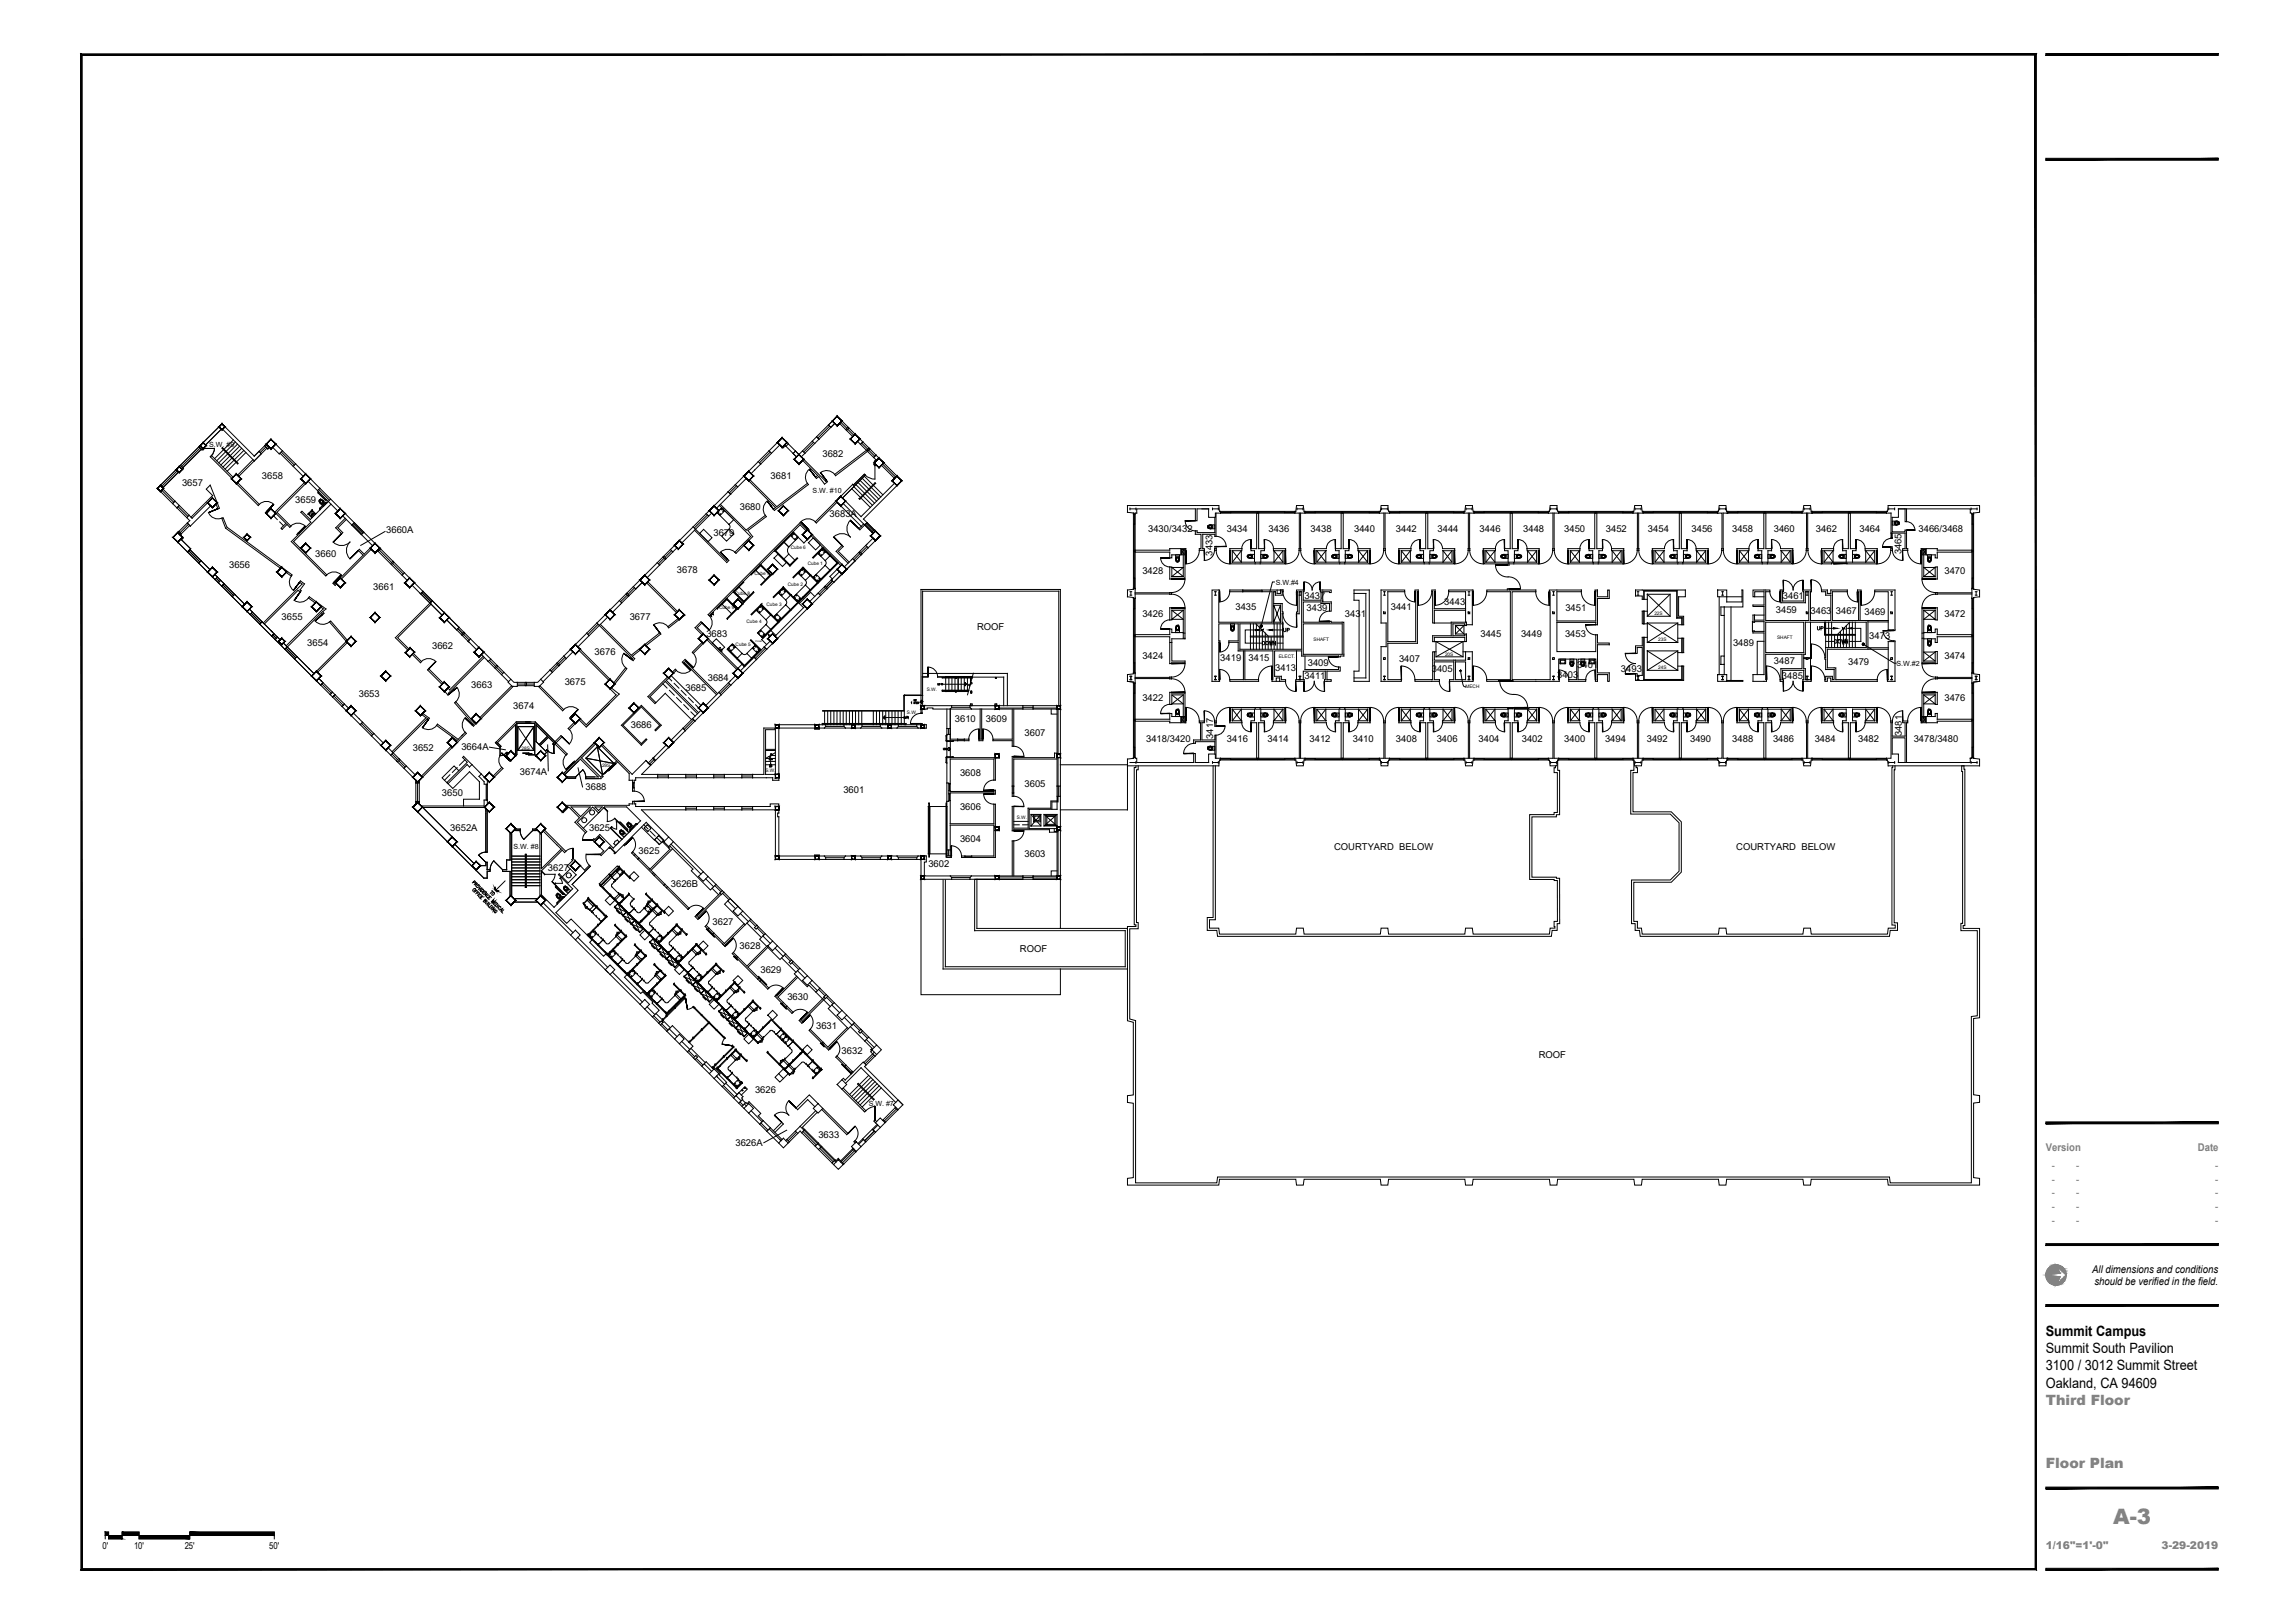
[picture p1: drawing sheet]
<svg xmlns="http://www.w3.org/2000/svg" width="1067mm" height="762mm" viewBox="0 0 1067 762" stroke-linecap="round" stroke-linejoin="round" font-family="sans-serif">
<defs><g id="words">
<text font-size="10" fill="#808080" x="992" y="715">A-3</text>
<g font-size="6.7">
<text x="961" y="627">Summit Campus</text>
<text x="961" y="635">Summit South Pavilion</text>
<text x="961" y="643">3100 / 3012 Summit Street</text>
<text x="961" y="651">Oakland, CA 94609</text>
</g>
<g font-size="6.7" fill="#808080">
<text x="961" y="660">Third Floor</text>
<text x="961" y="689">Floor Plan</text>
</g>
<text font-size="5.3" x="229" y="422">TO</text>
<g font-size="5" fill="#808080">
<text x="961" y="540">Version</text>
<text x="1032" y="540">Date</text>
<text x="963" y="549">-</text>
<text x="975" y="549">-</text>
<text x="1040" y="549">-</text>
<text x="963" y="555">-</text>
<text x="975" y="555">-</text>
<text x="1040" y="555">-</text>
<text x="963" y="562">-</text>
<text x="975" y="562">-</text>
<text x="1040" y="562">-</text>
<text x="963" y="568">-</text>
<text x="975" y="568">-</text>
<text x="1040" y="568">-</text>
<text x="963" y="575">-</text>
<text x="975" y="575">-</text>
<text x="1040" y="575">-</text>
<text x="961" y="727">1/16&quot;=1'-0&quot;</text>
<text x="1015" y="727">3-29-2019</text>
</g>
<g font-size="5">
<text x="982" y="598">All dimensions and conditions</text>
<text x="983" y="603">should be verified in the field.</text>
</g>
<g font-size="4.9">
<text x="852" y="297">UP</text>
<text x="592" y="304">DOWN</text>
</g>
<g font-size="4.4">
<text x="386" y="214">3682</text>
<text x="123" y="225">3658</text>
<text x="362" y="225">3681</text>
<text x="85" y="228">3657</text>
<text x="139" y="236">3659</text>
<text x="347" y="239">3680</text>
<text x="390" y="243">3683A</text>
<text x="181" y="250">3660A</text>
<text x="335" y="252">3679</text>
<text x="539" y="250">3430/3432</text>
<text x="576" y="250">3434</text>
<text x="596" y="250">3436</text>
<text x="615" y="250">3438</text>
<text x="636" y="250">3440</text>
<text x="655" y="250">3442</text>
<text x="675" y="250">3444</text>
<text x="695" y="250">3446</text>
<text x="715" y="250">3448</text>
<text x="734" y="250">3450</text>
<text x="754" y="250">3452</text>
<text x="774" y="250">3454</text>
<text x="794" y="250">3456</text>
<text x="813" y="250">3458</text>
<text x="833" y="250">3460</text>
<text x="853" y="250">3462</text>
<text x="873" y="250">3464</text>
<text x="901" y="250">3466/3468</text>
<text x="148" y="262">3660</text>
<text x="569" y="261" transform="rotate(-90 569 261)">3433</text>
<text x="893" y="260" transform="rotate(-90 893 260)">3465</text>
<text x="108" y="266">3656</text>
<text x="318" y="269">3678</text>
<text x="536" y="269">3428</text>
<text x="913" y="269">3470</text>
<text x="175" y="277">3661</text>
<text x="612" y="281">3437</text>
<text x="837" y="281">3461</text>
<text x="580" y="286">3435</text>
<text x="613" y="287">3439</text>
<text x="653" y="286">3441</text>
<text x="678" y="284">3443</text>
<text x="735" y="287">3451</text>
<text x="834" y="288">3459</text>
<text x="132" y="291">3655</text>
<text x="296" y="291">3677</text>
<text x="536" y="290">3426</text>
<text x="632" y="290">3431</text>
<text x="850" y="288">3463</text>
<text x="862" y="288">3467</text>
<text x="875" y="289">3469</text>
<text x="913" y="290">3472</text>
<text x="332" y="299">3683</text>
<text x="459" y="296">ROOF</text>
<text x="602" y="298">UP</text>
<text x="695" y="299">3445</text>
<text x="714" y="299">3449</text>
<text x="735" y="299">3453</text>
<text x="878" y="300">3473</text>
<text x="144" y="303">3654</text>
<text x="203" y="305">3662</text>
<text x="814" y="303">3489</text>
<text x="860" y="303">DOWN</text>
<text x="279" y="307">3676</text>
<text x="536" y="309">3424</text>
<text x="573" y="310">3419</text>
<text x="586" y="310">3415</text>
<text x="657" y="311">3407</text>
<text x="833" y="312">3487</text>
<text x="913" y="309">3474</text>
<text x="599" y="315">3413</text>
<text x="614" y="313">3409</text>
<text x="672" y="316">3405</text>
<text x="741" y="314">3401</text>
<text x="761" y="315">3493</text>
<text x="868" y="312">3479</text>
<text x="221" y="323">3663</text>
<text x="265" y="322">3675</text>
<text x="332" y="320">3684</text>
<text x="613" y="319">3411</text>
<text x="731" y="318">3403</text>
<text x="837" y="319">3485</text>
<text x="168" y="327">3653</text>
<text x="322" y="324">3685</text>
<text x="536" y="329">3422</text>
<text x="913" y="329">3476</text>
<text x="241" y="333">3674</text>
<text x="296" y="342">3686</text>
<text x="448" y="339">3610</text>
<text x="463" y="339">3609</text>
<text x="481" y="346">3607</text>
<text x="570" y="347" transform="rotate(-90 570 347)">3417</text>
<text x="893" y="346" transform="rotate(-90 893 346)">3481</text>
<text x="194" y="353">3652</text>
<text x="217" y="352">3664A</text>
<text x="538" y="348">3418/3420</text>
<text x="576" y="348">3416</text>
<text x="595" y="348">3414</text>
<text x="615" y="348">3412</text>
<text x="635" y="348">3410</text>
<text x="655" y="348">3408</text>
<text x="675" y="348">3406</text>
<text x="694" y="348">3404</text>
<text x="715" y="348">3402</text>
<text x="734" y="348">3400</text>
<text x="754" y="348">3494</text>
<text x="773" y="348">3492</text>
<text x="794" y="348">3490</text>
<text x="813" y="348">3488</text>
<text x="832" y="348">3486</text>
<text x="852" y="348">3484</text>
<text x="872" y="348">3482</text>
<text x="899" y="348">3478/3480</text>
<text x="244" y="364">3674A</text>
<text x="451" y="364">3608</text>
<text x="275" y="371">3688</text>
<text x="481" y="369">3605</text>
<text x="208" y="374">3650</text>
<text x="396" y="372">3601</text>
<text x="451" y="380">3606</text>
<text x="211" y="390">3652A</text>
<text x="277" y="390">3625</text>
<text x="451" y="395">3604</text>
<text x="300" y="401">3625</text>
<text x="626" y="399">COURTYARD BELOW</text>
<text x="815" y="399">COURTYARD BELOW</text>
<text x="436" y="407">3602</text>
<text x="481" y="402">3603</text>
<text x="257" y="409">3627</text>
<text x="315" y="416">3626B</text>
<text x="335" y="434">3627</text>
<text x="347" y="446">3628</text>
<text x="479" y="447">ROOF</text>
<text x="357" y="457">3629</text>
<text x="370" y="470">3630</text>
<text x="383" y="483">3631</text>
<text x="395" y="495">3632</text>
<text x="723" y="497">ROOF</text>
<text x="355" y="513">3626</text>
<text x="345" y="538">3626A</text>
<text x="384" y="534">3633</text>
<text x="48" y="727">0'</text>
<text x="63" y="727">10'</text>
<text x="87" y="727">25'</text>
<text x="126" y="727">50'</text>
</g>
<text font-size="4" x="361" y="362">UP</text>
<g font-size="3.5">
<text x="440" y="323">UP</text>
<text x="424" y="338">DN</text>
<text x="442" y="353">UP</text>
</g>
<g font-size="3.3">
<text x="98" y="210">S.W. #9</text>
<text x="382" y="231">S.W. #10</text>
<text x="599" y="274">S.W.#4</text>
<text x="890" y="313">S.W.#2</text>
<text x="241" y="398">S.W. #8</text>
<text x="408" y="519">S.W. #7</text>
</g>
<g font-size="2.2">
<text x="371" y="258">Cube 6</text>
<text x="379" y="266">Cube 1</text>
<text x="354" y="270">Cube 7</text>
<text x="370" y="275">Cube 2</text>
<text x="345" y="279">Cube 8</text>
<text x="338" y="286">Cube 9</text>
<text x="360" y="284">Cube 3</text>
<text x="351" y="293">Cube 4</text>
<text x="777" y="289">22S</text>
<text x="834" y="300">SHAFT</text>
<text x="345" y="303">Cube 5</text>
<text x="617" y="301">SHAFT</text>
<text x="779" y="301">23S</text>
<text x="600" y="309">ELECT.</text>
<text x="678" y="308">20S</text>
<text x="779" y="314">24S</text>
<text x="688" y="323">MECH</text>
<text x="435" y="324">S.W.</text>
<text x="426" y="335">S.W.</text>
<text x="245" y="352">28S</text>
<text x="283" y="360">29S</text>
<text x="359" y="363">S.W.</text>
<text x="477" y="385">S.W.</text>
</g>
<text font-size="1.1" x="355" y="301">Printer</text>
</g></defs>
<!-- layer: A-WALL-FULL -->
<g fill="none" stroke="#000" stroke-width=".47">
<path d="M391 198l-2 2 1 1 2-2M84 219l1-1 1 2M93 210l-8 8M94 209l-1 1 2 1 1-1M95 211l-9 9M103 200l-8 8M104 201l-8 8M104 201l15 15M106 200l13 14 3-2 1 1-4 3M119 216l-7 7M119 216l-7 8M125 209h-1l2 2 1-1"/>
<path d="M129 209l4 3-2 1-3-3M365 208l-4 4 1 1 4-4M369 208h1l-2 2h-1M372 213l2 1zM372 213l2-1 1 1 2-1 1 1-2 1M377 216l7 7-1 1M377 216l12 10-2 1-3-3-1 1v-1M383 205l2 1-2 2-2-1zM383 205l2 1M404 206l1 2-1 1-1-2M407 211l-15 12 15-11M411 218h-1l1 1v-1"/>
<path d="M411 216v1M413 215l-2-1-1 1 2 1M75 228l1 1M76 230l-1 1M82 235l2 2-1 1-2-2zM82 235l-1 1M83 221l-8 7M83 220l1 2M84 222l-7 7M84 237l-1 1M98 236l-8 7-1-1-1 1 1 1-1 2 1 1M99 237l-10 10"/>
<path d="M101 237l1 2h1l-4-11-2 2 3 3-10 10M109 224l-10-10 10 11M111 227l11 10h-1l-10-10M142 224l-4-5 1-1 11 11-1 1-4-4M143 227l-14 14 5 5-2 2v1l3-3 1 2 1-1-7-6 14-14M154 235l1-1 5 5M154 235l-8 9-4-4-1 1 5 4-6 6v-1l-1 1h1l-3 3 16 16-15-16 17-17M154 235l5 5M336 239l7-7-1-1-10 10 1 1 1-1M338 237l12 12 9-7 1 1-9 6 2 3-7 8-1-1 7-7-14-15M352 225v1M353 222l4-4-1-1-11 11 1 1 4-4 14 13-1 1 1 1 16-13h-1l-14 11-13-13"/>
<path d="M393 235l-10 10v1l10-10M395 233l11-10-10 11M395 238l10 9M396 236l10 10M420 227l-16 16-7-8M423 226l-18 18 5 5M529 237h43l1 4h-2v2h-4v-4h-5v6h-1v-6h-27v2h-2h-3zM609 237h3v3h1v1h-2v17h-1v-17h-2zM648 237h4v3v1h-2v17v-17h-2zM688 237h3l1 3v1h-2v17h-1v-17h-2zM728 237h3v3h1v1h-2v17h-1v-17h-2zM768 237h3v3v1h-2l1 17h-1v-17h-2z"/>
<path d="M807 237h3l1 3v1h-2v17h-1l1-17h-3zM847 237h3v3h1v1h-2v17h-1v-17h-2zM887 237h42v4h-3h-1v-2h-34v4h-3v7h7v-1v9h1h-3h2v-8h-7v-9h-2zM891 239h4v6v-6M83 250l1-1 1 2M83 255l10 9M86 252l-1 1 5 5-2 1 1-1 5 5M88 246l1 1M89 259l5 5M125 241v-1v1M161 242l9 9M162 241l4 4-1 1"/>
<path d="M162 243l-4 5 2 3 1-1-2-2 4-4M170 251l5 5-4 4-2-2h-1l2 3-13 13v-1l-1 1 1 1 1-1M170 251l1-1 8 8-1 1-1-1M174 258l-14 14M320 255l7-7-2-1-10 11 1 1 2-2M327 248l14 15h1l-1 1-15-15M372 250l5 5 4-3M379 249l-3-3-43 43 43-44 20 21 4-4 1 1-10 10-1-1h1M379 254l2-3 14 15M379 249v-1l1 1M405 246l-2 2 1 1 2-3M406 246l3 4"/>
<path d="M407 245l-1 1M409 250h1M410 253l-4 3M410 249h1M410 249l-1 1M411 254l-3 3-1-1M554 258v3M555 258h1v2h-1zM556 258h1h-8h-16v1h16v3h1v-1h6M556 258v13l-7 1v-6h1v5h6v-10M570 257h1v1h-1zM571 241v11h-1v-1h-5v7h1h-3h1v-7h-3v-2h1v1h8v-7"/>
<path d="M571 258h.1M590 241h1v17h3v1h-2v5h10v-5h-4v-1h6l-1 7h-25l-1-7h6v1h-4v5h10v-5h-2v-1h3zM610 258h.1M623 258h-6l1 7h25v-7h-5v1h4v5h-10v-5h1v-1h-2v-17h-1v17h-3v1h2v5h-11v-5h5M650 258h.1M677 258h6v7h-26v-7h5v1h-4v5h10v-5h-1v-1h2v-17h1v17h3v1h-2v5h11v-5h-5M689 258h.1M730 258h.1M749 241h1v17h2v1h-1v5h10v-5h-4v-1h5v7h-25l-1-7h6v1h-5v5h11v-5h-2v-1h3zM769 258h.1M782 258h-6v7h26v-7h-6v1h5v5h-11v-5h2v-1h-3v-17v17h-3v1h1v5h-10v-5h5M806 241h1"/>
<path d="M836 258h6l-1 7h-25v-7h5v1h-4v5h10v-5h-2v-1h3v-17h1v17h3v1h-2v5h11v-5h-5M848 258h.1M868 241h1v17h3v1h-2v5h10v-5h-4v-1h5v7h-14v-1l-11 1-1-7h6v1h-5v5h11v-5h-2v-1h3zM888 257l1 1h-1zM888 252v1zM902 258h8h16v1h-16v3h-1v-1h-7M902 258v13l8 1v-6h-1v5h-6v-10M903 258h1v2h-1zM904 258v3M93 264l1-1 5 4M93 264l8 8M101 270l1 1"/>
<path d="M101 272l2 2M102 272l1 1M102 271l3 3M102 271l-1 1M103 274l1 1 1-1-1 1 47 47 1-2-2-1M103 274l1-2 1 2M105 275l5 5M105 274l5 5M132 267l-26-19-2-5h1l2 5 30 22v1l-3-2M191 273l-2-3 1-1 19 19M193 275l4 4 2-1-2 1v-1M197 279l5 4-16 16 6 6"/>
<path d="M198 278l4 5M304 274l14 14M304 271l6-6-1-1-12 11 2 2 3-4-3 4M304 273l14 14M391 273l-3 3M393 267l-3 4 1 1M394 268l-3 4M399 264l-5-5 2-2-1-1-2 3 5 5M529 277l4-1v5l-4-1zM533 278h17v1h-17M577 277h7v1h-7zM589 265v-1h3v1"/>
<path d="M598 278h1M599 278h-1v5h4v10M600 277v2h1v-2h1M602 277h-9v1h4v14h-25l1-15h-4v43h4l-1-18h1M602 277v2h-3v-1M629 265v-1h2v1M648 277h12v1h-8v23h13l-1-24h2v25h-14v17h6v1h-10v-16h3v-11h-3zM669 265v-1h2v1M698 277h10v-1h1v1h12v1h-11v41h18l-1-42h16v1h-12v14h18v-15h1v3h5v-3h1v4h-6v12h-1v-1h-18v14h18v-8h1v4h6v1h-6v13h6v4h-1v-3h-5v3h-1v-11h-8v10h4v1h-8v-1h3v-10h-8v11h-22v-1l-12 1v-1h11v-41h-11zM709 265h-1h-11l-1-7h6v1h-4v5h10v-5h-2v-1h3v-17h1v17h3v1h-2v5h11v-5h-5v-1h6l-1 7h-14v-1h3v1M748 265v-1h2v1M788 265v-1h2v1"/>
<path d="M807 277h4v3h-4zM827 265v-1h3v1M867 264h3M880 277h10v19h-3v-18h-7zM926 276l3 1v3l-3 1zM926 278h-17v1h17M109 280l1-1 5 5M117 286l2 1-2 2M118 288l4 4M119 287l4 5M122 293l1-1 7 7M124 292l18-18-1-1 2 1-2 3v1l-1-1-16 16"/>
<path d="M128 299l1-1-1 1M128 298l2 2M130 299l2 1M130 299l-1 1M148 283l-3-2v-1l8 6-1 1v1h-1l-16 16M151 285l1 1-18 17M165 299l-2 2-8-9 8 9-16 15-8-8-1 1 1-1-4-4-1 1 1-1M202 284l6 5M202 284l-15 15 5 6M203 282l-1 1v1M211 290l5 5-2 1-4-5M215 295l2 2"/>
<path d="M281 294l16 15v1l1-1-1-1 4-3M282 293l14 15 14-11v1l-7 5M288 287l4-4-1-1-11 11 1 1 4-4M321 289l-7 6v-1l5-4M330 298l-4-3 3-3h1l-3 3 21 20 6-6 1 1-6 6M364 298l-2-2-4 4 2 3M378 285l-14 14M380 282l4-4 1 2-25 25-1-1M383 280l-2-2-6 5 2 2M533 298h16v-3h1v2h6v-10h-6v4h-1v-6l7 1v14h-6v10h6v1l-7 1v-13h-16zM556 297v3M598 292h3"/>
<path d="M598 284h3M601 284l-3 8v-8l3 8M601 284v8M602 293h-20v12h29v-27h-1v10h-1v-1v-10h3v5h8v-5h5v1h-4v5h4v4h-1v-4h-4h-8v9h12h7v16h-20v-2h-13v12h4v1h2v1h-7l1-14h-17v-4h-4M602 299h-15h15M612 293h18v14h-18zM650 287v1zM673 293h8M688 292v-14h-8v-1h12l-1 1v15l-3 1v-1h-6v5h6h1v3h-1v-2h-15v2M688 286h-15l1-9h-2l1 1v15M688 287h-15v6M689 293v-1h-8v6h-8v3h1"/>
<path d="M689 287h1v1h-1zM729 287h1v1h-1zM772 299h1M772 281v-4h15v13h3v3M772 287v6M772 299v20h18v-6h-2M772 293h1M772 281v-3h15v12h3v3M773 281h-2v-1h-3v-3h23v3h-3v9h3v4h-3M773 287h-2v6h1M788 300h2M790 300v6h-2"/>
<path d="M790 300v6M790 300h1v6h-1M808 285h2v4h-2zM829 292h18v14h-18zM848 287h1v1h-1zM850 292v17M873 291v-13h-1v-1h2v1h-1v13M877 291v14M877 292h10M887 291h-27v-13h7v-1h-7v2h-2v-2h-3v1h2v1h3v12h-10v-14h-3v5h-10v-5h-1v6h12v-5h1v13h-20v-13h2v-1h-8v3h1v-2h4v6h-5v1h5v6h-4v-2h-1v3h5v4h-5v1h5v20h-5v3h6v-13h17v7h-10v6h1v-5h10v5h3v-1h-2v-5h-1v-5h3h-3v-2h1v-15h9v6h14h-14v-6h19v12h-19v10h4v5h-1v-1h-3v2h1v-2h2v2h22M888 287h1v1h-1zM902 286l8-1v6h-1v-4h-6v10h6v-2h1v3h16v1h-16v3h-1v-2h-6v10h6v-4h1v6l-8-1z"/>
<path d="M902 297h1v3h-1M133 302l2 2M134 305l1-1-1 1M134 304l5 5M163 302l-14 14M194 307l4 4h-1l-3-4M224 305l-4-4 1-1 9 9-1 2v-1M226 307l3 4M227 308l-16 16-1-1M227 309l-16 16v1h-1l-1-1M240 319l-3-3-2 1 4 3M254 319l4-4 1 1-4 4"/>
<path d="M271 304l6-6-2-1-10 11 1 1 3-3M272 305l14 14M313 318l-9 9 4 3-3-3 7-7 16 15M314 318l-1 1 15 16M316 316l1-2 1 1-2 1M330 302l-5 4 1 1 4-5M332 300l14 14M343 320h.1M345 317l-3 4 1 1 4-4M350 313l-2-1-2 2M359 304l1 1M362 301l-3 3"/>
<path d="M529 317l4-1v5l-4-1zM529 320h3M533 318h17v1h-17M549 302h1M549 318h.1M573 302v-1h-1v-8h9v8h-4v1M584 306v13h-7v1h14v-1h-6v-13M599 320v-2h2v2M608 319h4v1h-4zM609 306v13M613 308v6h15v-1h1v2h-6v4h2v1h-3v-5h-10v4M650 309v1z"/>
<path d="M673 306h1M683 311h5v8h-5zM687 306h4l1 14h-11v-1h2v-8h-10v8h3v1h-12v-1h9v-13v4h15v-4M687 301h1M689 309h1v1h-1zM729 309h1v1h-1zM790 313h1v6h-23v-3h1v1h2v-13h-2v3h-1v-4h3v-4h1v20h18v-6M807 317h4v3h-4zM808 308h2v4h-2zM850 309v10M877 304h10M887 305h-29v9h4v5h19v1"/>
<path d="M887 301h3v19h-4zM888 309h1v1h-1zM910 318h.1M926 316l3 1v3l-3 1zM926 318h-17v1h17M929 320h-2M156 325l1 1-1 1-1-1zM156 325l-1 1M164 333l-2-2-1 1 8 8 1-1-4-4M198 335l2 2-16 16M200 334l-1 1 3 2-1 1v-1l-16 16M208 321l-7-7v1l7 6"/>
<path d="M214 330v-1l9 10M240 322l-15 15M241 322l-19 19v-1l-9-10M254 322l11 11-1 1-11-12M268 337h.1M270 339l-3 3v1l3-3M286 323l3 3-14 14-3-3M288 321l6-8v1l-7 9 4 3-16 15-3-3M325 337l1 2M329 333l-4 4 1 2M330 335l-4 4M331 331l7-6 1 1-7 6"/>
<path d="M337 326l-15-15v-1l-2 1h1l15 15M432 333v2h1v-2M434 331h13l-1 2M434 333h1v-1l11 1M445 333v9h1v-9M460 333v14v1h1v-1v-14M467 333h-11l-1-2h25v2h-4v17h-1v-2h-9v-1h9v-14h-6M469 332h11M485 331h13v38h-2v-13h-20v13h-1v-14h1v1h19v-2h1v-21h-11zM485 332h11M494 333v2h2M497 333v21"/>
<path d="M554 336v3M555 337h1v2h-1zM556 336v-10h-6v5h-1v-6h7v14M556 336h-6v-1h-1v3h-16v1h16h8h-1M570 339h1v2h-1zM571 339h.1M578 332h25l1 7h-6v-1h4v-5h-10v5h2v1h-3v17h-1v-17h-3v-1h2v-5h-10v5h4v1h-6zM589 332v1h3v-1M610 339h1v17h2l-1 4h-3l-1-3v-1h2zM610 339h.1M623 338h-5v-5h11v5h-2v1h3v17h1v-17h2v-1h-1v-5h10v5h-4v1h5v-7h-25l-1 7h6M629 332v1h2v-1"/>
<path d="M650 339v17h2v4h-4v-3v-1h2zM650 339h.1M657 332h26v7h-6v-1h5v-5h-11v5h2v1h-3v17h-1v-17h-2v-1h1v-5h-10v5h4v1h-5zM669 332v1h2v-1M689 339h1v17h2l-1 4h-3v-3h-1v-1h2zM689 339h.1M697 332h14v1l11-1 1 7h-6v-1h5v-5h-11v5h2v1h-3v17h-1v-17h-3v-1h2v-5h-10v5h4v1h-6zM708 332v1h2v-1v1h-2zM729 339h1v17h2l-1 4h-3v-3h-1v-1h2zM730 339h.1M742 338h-5v-5h11v5h-2v1h3v17h1v-17h2v-1h-1v-5h10v5h-4v1h5v-7h-25l-1 7h6M748 332v1h2v-1"/>
<path d="M769 339h1l-1 17h2v4h-3l-1-3v-1h2zM769 339h.1M782 338h-5v-5h10v5h-1v1h3v17v-17h3v-1h-2v-5h11v5h-5v1h6v-7h-26v7h6M788 332v1h2v-1M808 339h1v17h2l-1 4h-3v-3h-1v-1h3zM827 332v1h3v-1M836 338h5v-5h-11v5h2v1h-3v17h-1v-17h-3v-1h2v-5h-10v5h4v1h-5v-7h25l1 7h-6M848 339h1v17h2l-1 4h-3v-3h-1v-1h2zM848 339h.1M856 332h25v7h-5v-1h4v-5h-10v5h2v1h-3v17h-1v-17h-3v-1h2v-5h-11v5h5v1h-6zM902 336h7v-1h1v3h16v1h-16h-8M903 337h1v2h-1z"/>
<path d="M903 336v-10h6v5h1v-6h-8v14M904 336v3M180 349l-4-5-2 1 9 10 2-2-3-2M212 350l-14 14M214 348h1l-10-7v-1l10 7 3-3h1l-21 21M217 356l1-1 4 4-2 1-1-1-9 9v-1l9-9zM239 354l-1-1v1M252 355l-1-1v-14h-8v14l-4 3M252 340l5 6-4 4-1-2zM261 349l5 5-15-15h-9l-9 10 2 2v-1l-1-1 8-9v14M261 348l2-3 1 1-4 4v-1l-2-3-4 4 2 3 1-1v1l-1 1M270 358v-1l-1 1h1"/>
<path d="M279 349l-14 14M280 349l-7 7 9 9 1-1v1l-1 1h-7v-1h6l-8-9-8 8M282 350l8 7-1 1v1l1-1 5 5v3h2v2h1v-3h11v-1h-8M283 349l14 15 6-7 3 2-2-1M306 359l-5 5M313 350l-6 6 1 1-1-1M314 351l-6 6M321 342l1 1M322 343l-1-1-6 6M322 343l-6 6M359 343h5v9h-5zM359 352h5v12h-5z"/>
<path d="M364 342h-5v22h-6v1h10v1h3v-1M366 340h22l-1 2h-21v22M382 342h3M396 340h9v1l-1 1h-7zM413 340h9v1l-1 1h-7zM432 340h1M434 340h-4l1 2h3M434 340h1v2h-1M445 356h22v-2h2v2h-2v10v-10h-21v12h-1zM445 345h1v2h4v1h-5zM453 347h2v1h-2zM497 356v13"/>
<path d="M529 356h4h1v2h26v-4h1v4h6v-4h4v2h2v1l-1 3h-43zM570 354v-6h-9v1h-1v-2h4v-8h-1h3h-2v8h6v-2h1v11M806 356h1M888 346h7v12h-4v-4h-3zM891 358h34v-2h1h3v4h-42l-1-4h2v-17h1l-1 7h7v-7h-2h3h-1v19M195 364l-4-4-1 1 4 4M195 366v2h2v-2M197 377v-1h-2v2M198 379h30M198 379l14 14M228 365l-2-2-1 2 2 2v1h2v-2M228 380v20h1v-20"/>
<path d="M228 375l1 1zM229 376h-2v2h-29M229 376v2M231 364l5-4v1l-4 4M265 378h30v-1h2v-1h1v3h24v1h-21l13 13M266 365h4M268 379h9l-4 4zM270 365h-3M270 365h-4M279 379h4l-2 2zM297 370h1v1h-1zM314 364h8v1h-8z"/>
<path d="M327 379h8v1h-8zM327 364h8v1h-8zM340 379h8v1h-8zM340 364h8v1h-8zM445 376h1v11h21v-9v25h-11v-1h11v-15h-21v12h-1zM445 371l1 1h21v-1v2v-1h-21l-1 1zM445 368h1M475 372h1v2h-1zM494 380v-4h3v-2h-1v2h-3v3h-10v10h-7v-10h-1v11h1h17v1h3v20h-11v2h11M496 376v4h-13v9h13M497 374h1v39M196 381l31 31h2v-3h1v-1h-1v-3h-1v1h-2"/>
<path d="M214 396l9 9M239 391v13h-1v4h-2v1h3v12M240 391v30M242 389h2v1h-3M252 389h-2v1h3M254 391v30M255 390l8 9-9 9v-17M256 390l10 10h-1l-1-1-10 10v11l6 6 9-9-7-6 1-1 4 5 4-4-5-4 3-3h-1l1-1 5 6 3-3v1l-8 8 2 3-10 10 5 6 2-3 10 10-1 1 6 7 2-1 9 10-1 1 8 7h1l5 4-1 1 4 3-4 3M264 381v1l3-3 5 5-2 2 5 5v-1l-4-4 7-7 3 3 3-3h10l7 6-13 13-6-6-3 2h-1l1 1M281 397l2 2-1 2v1l4-4 3 2 14-14 9 8-1 1 3 3 1-1 10 11v1l9 9 1-2M286 398l3 3v-1M293 396l1 1h-1"/>
<path d="M314 398l1 1-10 9-5-5h-1l7 7h1l-1-1 10-10M315 396l14 14M316 395l14 14M364 380v24M364 380h-11v-1h9v-2h4v5h-1v1h1v19h21l1 1v1h-24M467 388h2v2h-2M484 382h5v6h-5zM484 382l5 6M485 383h3v3h-3zM486 383h2v2h-2zM489 382l-5 6M490 382h6v6h-6z"/>
<path d="M490 382l6 6M491 383h5v5h-5zM492 383h3v4h-3zM495 389v1h2v21M496 382l-6 6M297 400l1 1v1zM307 411h1l4 4v1zM313 416l11 10-1 1-10-10zM331 413l4 3M332 412l4 3-1 1M338 419l1-1 1 1-1 1zM338 419l-11 11h-1l2 2v-1l11-11"/>
<path d="M382 402v-1h3v1M397 402h7l1 2h-9zM414 402h7l1 2h-9zM432 404v7M433 404h-3v-1l1-1h4v3h-1v6h12l1 1v1h-14M445 402h2v1h-2zM446 402h.1M451 402h2v1h-2zM467 411h-11l-1 2h25h-22M469 411h6v-16h1v16h4v2h-11M469 412h11M485 412h11"/>
<path d="M496 409h-2v2M241 422h11M252 424h-11h11l16 15M255 424l14 14M331 435l1-1 1 2h-1zM342 423l-2 2 10 9 1-1M347 426l-4-4-1 1 3 4M348 429l3 4M349 428l4 4-2 1M349 434l-9 9-5-5v1l5 5M350 434l-9 9v1h-1M355 434l1 1-1 1h-1z"/>
<path d="M358 439l-1 2 9 9 2-1M270 441l16 16M271 440l14 14M286 458l14 14M288 456l14 14M339 443l1 1M344 447l2 2h-1l-1-1zM360 444l-9 10-5-5v1l10 10v-1l-5-5 10-9M363 442l-4-4-1 1 4 4M364 445l4 4M365 444l4 4-1 1M372 451l-1 2v-1z"/>
<path d="M374 458l-9 10-1-1v1l3 3h1l-3-3 10-9M374 456l-1 1 6 6h1l3 3 1-1M379 458l-3-3-2 1 4 3M303 474l3 3M304 473l3 3M310 479l-1 1 1 1 1-1M357 461v-1l4 4h-1zM369 473v-1l3 3v1zM380 461l4 4M381 460l4 4-1 1M387 468l1 1 1-1-1-1-12 12h-1l2 1 10-11M391 472l-2 2 9 9 2-2"/>
<path d="M395 474l-3-3-1 1 3 3M396 478l4 3M398 477l3 3-1 1M311 480l-1-1 1 1M314 483l2-1 9 9-2 2M314 483l4 4M314 483l-1 1 4 4M320 489l4 4-1 1-4-4M326 497l1-1h1l-2 1zM331 499h1l3 3v-1l3 3v1l3 3-1 1M380 484v-1l6 6v1zM392 496h1l4 4v1z"/>
<path d="M398 482l-9 10-2-2 2 3 1-1h-1l9-9M404 483l1 1-1 1-1-1zM407 488l-1 1 3 3v2l1 1M410 495l1 1 1-1M410 494v1M412 491l-4-4-1 1 3 4M334 503l-3-4-2 2 4 3M337 506l-1-1 4 4-1 1-4-4M347 513l2 2-1 1h1l-2 2M347 513l3-3 1 1-3 3M347 513l-1 1M348 517l-2-3-2 2 5 4"/>
<path d="M348 519l2-1h1l1-1 5 6-1 1 2 2-1 2-5-5M349 518l1 1M366 504l-2 2 2 2 2-2M384 518l-4-4-6 6 1 1 4-5 4 4M395 507l1-1 1 1 8-8 2 1-1 1 18 18M395 511l11 11h1M396 511l11 10M397 509l7-8 17 17M401 503h-1v1M421 520l1 1M353 521l5 6M361 530l6 6"/>
<path d="M363 531l4-4 1 1-4 4M367 535l-5-6-2 2 6 6M369 536v-1l2 1-1 1M376 529l-3 2 2 1 1-1v1l2-1M376 529l2 2M383 538l1-1 1 2-1 1zM383 521l-7 8M384 522l-7 7 1 1v1M384 537l2 1-1 1M386 520l12 12v1l-12-12M401 539l1 2M401 539v1"/>
<path d="M402 536h-1l1 1M403 537l2-2 2 1-3 2M407 536l-2-1-2 2M412 527l-1-1h-1l1 1M412 528l-2 2 1 2M412 528l-2 3 1 1 2-3M414 526h1l1 1M392 545h1l1-1 1 1M393 546l-1-1-1 1v1M395 545l1 2M395 545v1"/>
</g>
<!-- layer: A-ANNO-TEXT -->
<path d="M589 295l2 1h-2zM596 296l2-1v1zM861 295h2h-2zM868 295h2z" fill="#000" stroke="#000" stroke-width=".47"/>
<g fill="none" stroke="#000" stroke-width=".47">
<path d="M589 296h-4v6h8M598 296h4M857 295h4M870 295h4v6h-6M457 316l-1 4M600 302h2M686 315l1 7h1M857 301h4M456 320v1l-1 1h1l-2 4M222 414l1 1v-1v-1l-1 2M223 418l1 1M223 415h1v-1l-1 1"/>
<path d="M224 415l-1 1M224 419h.1M224 418l-1 1M225 419h-1l-1 1M225 419l-1 1M226 416l-1 2 1-1M226 418l1-1v1l-1 1zM226 417l-1 1M227 419h.1M228 419v-1l-2 1 1 1M229 420l-1 1v-2l-1 1M237 414l-4 4"/>
<path d="M226 421v-1h-1v1M226 421h.1M227 421h-1l-1 1h1M227 423h1v-1l-1 1v1l1-1M229 423l-1 1h1M230 426l1-1v1zM230 424l-1 1M230 424l-1 1 1 1M231 423l1-1-1 2 1-1-1 1M232 426l-1 1M232 424h1M232 425l1-1 1 1-1 1z"/>
<path d="M233 427l-1 1v-2l-1 1M233 424v-1l-1 1v1M233 428v-1l-1 1h1M234 425l-1 1M235 427h1l-1 1M235 427h.1M235 426h-1v1h1M236 427l-1 1 1 1"/>
<circle cx="223" cy="418" r=".6"/>
<circle cx="224" cy="416" r=".7"/>
</g>
<!-- layer: A-FLOR-STRS -->
<g fill="none" stroke="#000" stroke-width=".47">
<path d="M104 210l8 8zM105 211l-4 4M106 212l-4 4M107 213l-4 4M108 214l-4 4M109 215l-4 4M110 207l-5 4M110 216l-4 4M111 208l-5 4M111 217l-4 4M112 209l-5 4M112 209l-4 5"/>
<path d="M113 210l-4 5M114 211l-4 5M115 212l-4 5M400 229l4 5M401 229l4 4M402 228l4 4M403 227l4 4M403 234h1M404 226l4 4M404 234l5 4M405 225l4 4M405 233l5 4"/>
<path d="M406 224l4 4M406 232l5 4M407 231l5 4M408 230l5 4M409 229l5 4M410 228l5 4M411 227l-8 7zM587 293v6M587 299v6M589 293v6M589 299v6M590 293l2 2v1l1-1v1l2 3"/>
<path d="M590 293v6M590 299v6M591 294v5M593 296v3M594 297v2M598 293v6M600 293v6M602 299v6M857 298v6M859 298v6M860 292v6M864 296v2"/>
<path d="M866 295v3M867 294v4M868 292v6M869 292l-3 3h-1l-2 3M870 292v6M871 292v6M871 298v6M433 316h40v15M440 318h31v13M440 318h17M442 318h14M446 318v6"/>
<path d="M447 318v6M448 318v6M450 318v6M451 318v6M453 318v6M454 318v6M457 318h-13v6M387 334v6M387 340h.1M389 334v6M389 340h.1M390 334v6"/>
<path d="M390 340h.1M392 334v6M392 340h.1M393 334v6M393 340h.1M394 334v6M394 340h.1M396 334v6M396 340h.1M397 334v6M397 340h.1M399 334v6"/>
<path d="M399 340h.1M400 334v6M400 340h.1M402 334v6M402 340h.1M403 334v6M403 340h.1M405 334v6M405 340h.1M410 334v6M410 340h.1M412 334v6"/>
<path d="M412 340h.1M413 334v6M413 340h.1M414 334v6M414 340h.1M415 337h10M416 334v6M416 340h.1M417 334v6M417 340h.1M419 334v6M419 340h.1"/>
<path d="M420 334v6M420 340h.1M422 334v6M422 340h.1M423 334v6M423 340h.1M425 340h.1M428 330h.1M429 328v1l1-1M430 330h-1M430 330h.1M430 329v-1v1"/>
<path d="M430 330h1M431 330h-1h1M431 330h1h-1M432 331v-4h-7v13M432 326h-7l-1 8h-38h39M432 329h1M433 327v4M442 321h12M444 324v1M446 333v14M455 324h-13l13 1M455 324h-13h13"/>
<path d="M456 321v-3v3M362 356v3M362 355h2M364 353l-2 1v2l-1-1-2 1h5M386 340h39M444 346v2h4M445 355l-1 3h1M445 355v3M445 345h-1M445 355l3 1M445 348v7M446 348v7"/>
<path d="M446 356h.1M447 355l1 1M447 356h-2M445 368v8M240 407h7M240 409h7M240 410h7M240 412h7M240 413h7M240 414h7M240 416h7M240 405h7"/>
<path d="M240 406h7M240 402h7M240 403h7M247 401v16zM247 407h7M247 409h7M247 410h7M247 412h7M247 413h7M247 414h7M247 416h7M247 405h7"/>
<path d="M247 406h7M247 402h7M247 403h7M403 509l7 7zM403 510l-4 4M404 510l-4 5M405 511l-4 5M406 512l-4 5M407 513l-4 5M408 505l-4 4M408 514l-4 5M409 506l-4 4"/>
<path d="M409 515l-4 5M410 507l-4 4M411 508l-5 4M412 509l-5 4M413 510l-5 4M414 511l-5 4"/>
</g>
<!-- layer: A-DOOR -->
<g fill="none" stroke="#000" stroke-width=".47">
<path d="M96 211h5M101 211l-2 3M411 219v6h-2l-3-2M122 237a5 5 0 0 1 6 0M360 235a5 5 0 0 0-1 7M380 220a5 5 0 0 0-1 7M385 222a5 5 0 0 1 7 1M98 241a5 5 0 0 0 6 2M137 247a5 5 0 0 1 6 0M156 255a6 6 0 0 0 8 0M164 254a6 6 0 0 0 0 8M338 259a5 5 0 0 1 7 0"/>
<path d="M376 245a5 5 0 0 1 7 0M399 244a6 6 0 0 0 0 8 6 6 0 0 0-8 0M556 244a5 5 0 0 0 5 5M563 258a6 6 0 0 1-6 7M570 258a5 5 0 0 1-5 5M571 252a5 5 0 0 1 5 5M571 258a6 6 0 0 0 6 7M587 253a4 4 0 0 0-4 5M594 253a4 4 0 0 1 4 5M610 258a6 6 0 0 1-6 7M611 258a6 6 0 0 0 6 7M627 253a4 4 0 0 0-4 5"/>
<path d="M633 253a4 4 0 0 1 5 5M650 258a6 6 0 0 1-7 7M650 258a6 6 0 0 0 7 7M667 253a4 4 0 0 0-5 5M673 253a4 4 0 0 1 4 5M689 258a6 6 0 0 1-6 7M690 258a6 6 0 0 0 6 7M706 253a4 4 0 0 0-4 5M713 253a4 4 0 0 1 4 5M729 258a6 6 0 0 1-6 7M730 258a6 6 0 0 0 6 7M746 253a4 4 0 0 0-4 5"/>
<path d="M752 253a4 4 0 0 1 5 5M769 258a6 6 0 0 1-7 7M769 258a6 6 0 0 0 7 7M786 253a4 4 0 0 0-4 5M792 253a4 4 0 0 1 4 5M808 258a6 6 0 0 1-6 7M809 258a6 6 0 0 0 7 7M825 253a4 4 0 0 0-4 5M832 253a4 4 0 0 1 4 5M848 258a6 6 0 0 1-6 7M849 258a6 6 0 0 0 6 7M865 253a4 4 0 0 0-4 5"/>
<path d="M872 253a4 4 0 0 1 4 5M888 258a6 6 0 0 1-7 7M888 253a4 4 0 0 0-4 4M889 258a5 5 0 0 0 4 5M895 245a4 4 0 0 1 4 4M896 258a6 6 0 0 0 6 7M137 271a5 5 0 0 0 1 6M153 270a5 5 0 0 1 7 0M545 262a4 4 0 0 0 4 4M550 279a6 6 0 0 1 6 6M556 272a6 6 0 0 1-6 6M577 278a5 5 0 0 1-4 5"/>
<path d="M602 278a6 6 0 0 0 7 6M612 273a4 4 0 0 1 4 4M620 273a4 4 0 0 0-4 4M660 278a5 5 0 0 0 4 5M672 278a6 6 0 0 1-6 6M680 278a6 6 0 0 1-6 6M698 278a6 6 0 0 1-6 6M702 265a6 6 0 0 0 7 6l4 2 1 3M721 278a6 6 0 0 0 6 6M742 278a6 6 0 0 0 7 6M831 278a5 5 0 0 0 5 5M837 272a5 5 0 0 1 5 5 5 5 0 0 1 4-5"/>
<path d="M850 272a5 5 0 0 1 5 5M867 278a5 5 0 0 0 5 5M880 278a6 6 0 0 1-6 6M902 272a6 6 0 0 0 7 6M909 279a6 6 0 0 0-7 6M145 281a5 5 0 0 1-7 1M148 292a5 5 0 0 0 7 0M307 293a5 5 0 0 1 7 1M333 289a5 5 0 0 1 0 7M549 291a4 4 0 0 0-4 4M602 288a6 6 0 0 0 7 6M624 287a5 5 0 0 0-5 5"/>
<path d="M744 293a5 5 0 0 0 5 5M884 296a5 5 0 0 0 5 5M198 311a5 5 0 0 1 7 0M293 307a5 5 0 0 0 1 6M318 315a5 5 0 0 0 6 0M326 307a5 5 0 0 1 0 6M436 313a5 5 0 0 1 4 5M550 319a6 6 0 0 1 6 6M556 312a6 6 0 0 1-6 6M573 314a5 5 0 0 1 4 5M577 302a4 4 0 0 1-4 4M597 313a6 6 0 0 0-6 6"/>
<path d="M604 320a5 5 0 0 0 4 5M624 308a5 5 0 0 0 4 5M658 313a6 6 0 0 1 6 6M676 320a5 5 0 0 0 5 5M692 313a6 6 0 0 1 6 6M704 320a7 7 0 0 0 8 6 6 6 0 0 1 5 6M732 315a5 5 0 0 1 5 4M749 315a5 5 0 0 0-4 4M763 307a5 5 0 0 0 5 5 5 5 0 0 0-5 4M829 313a6 6 0 0 1 7 6M850 302a6 6 0 0 1 7 7M850 313a6 6 0 0 1 7 6"/>
<path d="M886 314a5 5 0 0 0-5 5M902 312a6 6 0 0 0 7 6M909 319a6 6 0 0 0-7 6M214 323a5 5 0 0 1 0 6M218 337a5 5 0 0 0 0 7M265 333a5 5 0 0 1 6 0M432 335a5 5 0 0 0-5 5M549 331a4 4 0 0 0-4 4M557 332a6 6 0 0 1 6 7M565 334a5 5 0 0 1 5 5M577 332a6 6 0 0 0-6 7M583 339a4 4 0 0 0 4 5"/>
<path d="M598 339a4 4 0 0 1-4 5M604 332a6 6 0 0 1 6 7M612 325a5 5 0 0 0 5-5 5 5 0 0 0 5 5M617 332a6 6 0 0 0-6 7M623 339a4 4 0 0 0 4 5M638 339a4 4 0 0 1-5 5M643 332a6 6 0 0 1 7 7M657 332a6 6 0 0 0-7 7M662 339a4 4 0 0 0 5 5M677 339a4 4 0 0 1-4 5M683 332a6 6 0 0 1 6 7M696 332a6 6 0 0 0-6 7"/>
<path d="M702 339a4 4 0 0 0 4 5M717 339a4 4 0 0 1-4 5M723 332a6 6 0 0 1 6 7M736 332a6 6 0 0 0-6 7M742 339a4 4 0 0 0 4 5M757 339a4 4 0 0 1-5 5M762 332a6 6 0 0 1 7 7M776 332a6 6 0 0 0-7 7M782 339a4 4 0 0 0 4 5M796 339a4 4 0 0 1-4 5M802 332a6 6 0 0 1 6 7M816 332a6 6 0 0 0-7 7"/>
<path d="M821 339a4 4 0 0 0 4 5M836 339a4 4 0 0 1-4 5M837 324a5 5 0 0 0 5-4 5 5 0 0 0 4 4M842 332a6 6 0 0 1 6 7M855 332a6 6 0 0 0-6 7M861 339a4 4 0 0 0 4 5M876 339a4 4 0 0 1-4 5M881 332a6 6 0 0 1 7 7M893 334a5 5 0 0 0-4 5M902 332a6 6 0 0 0-6 7M205 341a5 5 0 0 1-7 1M235 351v4l3-1"/>
<path d="M236 354a5 5 0 0 0 0 6M245 353l3 1zM247 354h3zM251 354l-3 1h3M257 353l3 1M260 354v-4v4M266 354a5 5 0 0 0 0 7M267 343a5 5 0 0 1 0 6M287 360l-3 3zM289 358l-3 4 3-3M460 342a5 5 0 0 0-5 5M461 342a5 5 0 0 1 5 5"/>
<path d="M476 350a5 5 0 0 1 5 5M560 349a5 5 0 0 0-4 5M575 341a4 4 0 0 1-4 4M275 365l-1-4-4 4M298 371a5 5 0 0 1 5 5M462 373a5 5 0 0 0 5 5M467 366a5 5 0 0 0-5 5M476 374a5 5 0 0 1 5 5M244 390l1 2 1 2 4-4M269 398l-3 2M275 391l-1 3M297 393a5 5 0 0 1 0 7"/>
<path d="M447 397a5 5 0 0 1 4 5M481 390a5 5 0 0 1-5 5M228 400l-3 1M228 405l-3-4 3 4M230 408l1-2 1-2 4 4M275 401a6 6 0 0 0 2 5M324 426a5 5 0 0 1 6 0M332 428a5 5 0 0 1 0 6M344 440a5 5 0 0 1 0 7M325 473l-2 1M361 464a5 5 0 0 1 7 0M372 475a5 5 0 0 1 7 0"/>
<path d="M380 477a5 5 0 0 1 0 6M340 488l-1 2M393 489a5 5 0 0 1 0 7M370 517a5 5 0 0 0 0 7 5 5 0 0 0-6 0M411 519l-4 2M402 529a5 5 0 0 1 0 7"/>
</g>
<!-- layer: A-WALL-FULL -->
<g fill="#000">
<circle cx="381" cy="251" r=".2"/>
<circle cx="157" cy="274" r=".2"/>
<circle cx="362" cy="270" r=".2"/>
<circle cx="749" cy="278" r=".2"/>
<circle cx="837" cy="278" r=".2"/>
<circle cx="621" cy="283" r=".2"/>
<circle cx="837" cy="319" r=".2"/>
<circle cx="432" cy="335" r=".2"/>
<circle cx="433" cy="335" r=".2"/>
</g>
<!-- layer: A-FLOR-EVTR -->
<g fill="none" stroke="#000" stroke-width=".47">
<path d="M773 279h11v10h-11zM773 279l11 10M784 279l-11 10M683 294h4v4h-4zM683 294l4 4M687 294l-4 4M773 293h15v9h-15zM773 293l15 9M788 293l-15 9M674 301h13v7h-13zM674 301l13 7M687 301l-13 7"/>
<path d="M773 306h15v9h-15zM773 306l15 9M788 306l-15 9"/>
</g>
<!-- layer: A-COLS -->
<g fill="none" stroke="#000" stroke-width=".47">
<path d="M531 239h2M531 239h.1M533 239h.1M569 239h3M569 239h.1M572 239h.1M609 239h3M609 239h.1M612 239h.1M649 239h2M649 239h.1M651 239h.1"/>
<path d="M688 239h3M688 239h.1M691 239h.1M728 239h3M728 239h.1M731 239h.1M768 239h3M768 239h.1M771 239h.1M807 239h3M807 239h.1M810 239h.1"/>
<path d="M847 239h3M847 239h.1M850 239h.1M887 239h3M887 239h.1M890 239h.1M926 239h.1M926 239h2M928 239h.1M531 279h.1M531 278h.1M531 278v1"/>
<path d="M570 279h1M570 278h1M571 278v1M610 279h1M610 278h1M610 278v1M650 279h.1M650 278h.1M650 278v1M689 279h1M689 278h1M690 278v1"/>
<path d="M729 279h1M729 278h1M729 278v1M769 279h1M769 278h1M769 278v1M808 279h1M808 278h1M809 278v1M848 279h1M848 278h1M849 278v1"/>
<path d="M888 279h1M888 278h1M888 278v1M927 279h1M927 278h1M928 278v1M449 318v1M449 318h.1M456 318v1M456 318h.1M467 318h1M467 318h.1"/>
<path d="M468 318h.1M531 318h.1M531 319h.1M531 318v1M570 318h1M570 319h1M571 318v1M610 318h1M610 319h1M610 318v1M650 318h.1M650 319h.1"/>
<path d="M650 318v1M689 318h1M689 319h1M690 318v1M729 318h1M729 319h1M729 318v1M769 318h1M769 319h1M769 318v1M808 318h1M808 319h1"/>
<path d="M809 318v1M848 318h1M848 319h1M849 318v1M888 318h1M888 319h1M888 318v1M927 318h1M927 319h1M928 318v1M239 320l1-1 1 1h2v2h-2zM251 320h1l2-1 1 1-2 2h-2z"/>
<path d="M449 325h.1M449 324v1M456 331h.1M456 325h.1M456 324v1M467 331h.1M467 331h1M468 331h.1M531 358h2M533 358h.1M569 358h3M569 358h.1"/>
<path d="M572 358h.1M609 358h3M609 358h.1M612 358h.1M649 358h2M649 358h.1M651 358h.1M688 358h3M688 358h.1M691 358h.1M728 358h3M728 358h.1"/>
<path d="M731 358h.1M768 358h3M768 358h.1M771 358h.1M807 358h3M807 358h.1M810 358h.1M847 358h3M847 358h.1M850 358h.1M887 358h3M887 358h.1"/>
<path d="M890 358h.1M926 358h2M926 358h.1M928 358h.1M314 393l2 2-2 2-2-2zM298 409l2 3-2 2-3-2zM330 409l2 3-2 2-2-2zM268 439l2-2 2 2-2 2zM286 420l3 3-3 2-2-2zM300 439l3-2 2 2-2 2zM314 426l2 2-2 2-2-2zM344 428l3-2 2 2-2 2z"/>
<path d="M286 453l3 2-3 3-2-3zM319 453l2 2-2 3-2-3zM330 442l2 2-2 2-2-2zM363 442l2 2-2 2-2-2zM300 472l3-3 2 3-2 2zM335 469l3 3-3 2-2-2zM344 460l3-2 2 2-2 3zM363 474l2 3-2 2-2-2zM377 460l2-2 2 2-2 3zM395 474l3 3-3 2-2-2zM319 486l2 2-2 2-2-2zM349 488l3-2 2 2-2 2z"/>
<path d="M377 493l2-2 2 2-2 2zM412 491l2 2-2 2-3-2zM335 502l3 2-3 2-2-2zM352 518l2 2-2 3-3-3zM368 502l2 2-2 2-2-2zM384 518l2 2-2 3-2-3zM395 507l3 2-3 2-2-2zM422 516l2 3-2 2-3-2zM368 534l2 3-2 2-2-2zM402 536l2 2-2 3-2-3zM413 525l3 2-3 2-2-2zM391 547l3-2 2 2-2 2z"/>
</g>
<!-- layer: A-FLOR-PFIX -->
<g fill="none" stroke="#000" stroke-width=".47">
<path d="M147 240h-1M147 240h.1M147 240l1 1M149 231v1l4 3M149 231h.1M150 231l3 4M150 231h.1M150 235h.1M150 239h.1M150 235l1 1M150 235v1l2 2 1-2-1-1M151 235h.1"/>
<path d="M151 234h.1M151 234h-1M151 235h-1M151 234v1M151 235h1l-1 1M151 235h1M151 236h.1M152 235h.1M152 235v1v1l-2-1M153 236l-3 3M153 236h.1M153 235h.1"/>
<path d="M153 236h1M145 241h.1M145 241l1 2M145 241l1 1M146 240l-1 1M146 242h.1M146 243h.1M146 240h.1M147 241v1M147 241h.1M147 242h.1M147 240v1"/>
<path d="M147 241l-1 1M148 241h.1M148 241l-2 2M567 248h1M567 248h.1M567 247h1M567 247v1M568 248h-1M568 248h.1M568 247a.8 .8 0 0 1 1 0 .8 .8 0 0 1 0 1 .8 .8 0 0 1-1 0M568 247h.1M568 246h2v2h-2"/>
<path d="M568 247h-1v1M568 246h1M569 247h1v1h-2M579 259l4 5v-5l-4 5M602 259l-4 5v-5l4 5M618 259l5 5v-5l-5 5M642 259l-4 5v-5l4 5M658 259l4 5v-5l-4 5M682 259l-4 5v-5l4 5M698 259l4 5v-5l-4 5M722 259l-5 5v-5l5 5M737 259l5 5v-5l-5 5"/>
<path d="M761 259l-4 5v-5l4 5M777 259l4 5v-5l-4 5M801 259l-4 5v-5l4 5M817 259l4 5v-5l-4 5M841 259l-5 5v-5l5 5M856 259l5 5v-5l-5 5M880 259l-4 5v-5l4 5M890 245l-1 1h2M891 246h-1M891 245h-1M891 245h.1M891 245a.8 .8 0 0 0-1 0 .8 .8 0 0 0 0 1 .8 .8 0 0 0 1 0"/>
<path d="M891 246h.1M892 245v1M892 246h.1M892 246l-1-1h-3v2h2M892 246h-1M550 271l6-5h-6l6 5M552 264h.1M552 263l1 1M553 262v2M553 262h.1M553 262v1M553 263h.1"/>
<path d="M553 263v1M553 264h.1M554 263l-1-2h-1v2M554 263l-1 1M554 263v-2h-2v2l1 1M586 261h.1M586 262h.1M586 262a1.2 1.2 0 0 1 1-2 1.2 1.2 0 0 1 1 1v1h-1M586 261v1M586 262h1M586 261h2M586 260h3v2h-2"/>
<path d="M587 262h.1M587 261v1M588 262h-2M593 262h1M593 261l1-1 1 1M593 261v1M593 262h2M594 261v1M594 261h1M595 260h-3v2h2M595 261h-2M595 262h-1"/>
<path d="M595 261h.1M595 262h.1M595 261v1M626 262h.1M626 262l-1-1 1-1h3v2h-2M626 261h.1M626 261v1M626 261h1M626 262h1M626 260l2 1v1h-1M627 261v1h-1M633 261h.1"/>
<path d="M633 261l1 1M633 261h2v1M634 260l-1 1v1h1M634 262h.1M635 262h-1M635 262h.1M635 261h.1M635 262v-1l-3-1v2h2M665 261v1M665 262h.1M665 262h1M665 261l3-1v2h-2"/>
<path d="M666 262h.1M666 261h-1l1 1M666 261h.1M666 261h1M666 260l2 1v1h-2M667 261v1h-1M671 260h3l-2 1v1h2h-3zM673 261v1h1M673 261h.1M674 260v1M674 261h-1M674 261h.1"/>
<path d="M674 262h.1M674 261h1M675 261l-1 1M675 262h.1M675 261h-1M675 261v1M705 262v-1l3-1v2h-2M705 262h.1M705 261h.1M705 261v1M705 262h1M705 261h2"/>
<path d="M706 260l1 1v1h-1M707 261h.1M707 261l-1 1h-1M713 261v1h1M713 260l-1 1v1h1M714 261h-1M714 261h.1M714 262h.1M714 261v1M714 262v-1l-3-1v2h2M714 262h-1M745 262h1"/>
<path d="M745 261h.1M745 262h.1M745 262l-1-1 1-1h3v2h-2M745 261v1M745 261h1M745 260l1 1M746 261v1h-1M746 262h.1M747 261h.1M747 262h.1M747 261v1M752 261v1h2"/>
<path d="M752 261h.1M753 262h.1M753 260l-1 1v1h1M753 260l1 1M753 260h-2v2h2M754 261h-2M754 262h.1M754 262h-1M754 261v1M754 261h.1M784 262h.1M784 261v1"/>
<path d="M784 261h1M784 262h1M785 262h.1M785 262h-1M785 262h1M785 260h2v2h-2M785 260v1M785 260l2 1v1h-2M786 261h-1M786 261h.1M786 261v1M792 261v1h1"/>
<path d="M792 262h1M792 260l-1 1v1h1M793 260h-1M793 261h-1M793 261h.1M793 262h.1M793 262h1M793 261v1M794 262h.1M794 262v-1h-1l-3-1v2h3M794 261h-1M794 262h-1"/>
<path d="M824 262h1M824 262h.1M824 262v-1l1-1h2v2h-2M824 261h.1M824 261v1M824 261h2M825 260l1 1v1h-1M826 261v1h-2M832 261v1h1M832 261h.1M832 260h1M832 260h-2v2h2"/>
<path d="M832 262h.1M833 260l-2 1v1h1M833 260v1M833 261h-1M833 262h.1M833 262h-1M833 261v1M833 261h.1M864 262h.1M864 261h.1M864 261v1M864 262h1"/>
<path d="M864 261l3-1v2h-2M865 260l1 1v1h-1M865 261h.1M865 261h-1M865 261v1M871 262h.1M871 261v1M871 261h.1M871 262h1M871 261v1h2M872 260l-1 1M873 261h-2"/>
<path d="M873 261h.1M873 262h.1M873 261v1M873 262h-1M873 261l-3-1v2h2M903 271l6-5h-6l6 5M905 263v1M905 264h.1M905 262v1M905 264h1M905 262h.1M906 262v-1l1 2"/>
<path d="M906 263h.1M906 263l-1 1M906 262h-1l1 1M906 262h.1M906 262v2M906 264h.1M907 262l-1 2M907 262v-1h-2v2M550 287l6 4h-6l6-4M552 295h.1M552 295v1M552 296h2"/>
<path d="M552 294h.1M553 294h.1M553 294l-1 1 1 1M553 294h-1M553 294v2M553 294h-1v3h2v-2M553 294l1 1M554 295v1M554 295h.1M578 296h.1M578 296a1 1 0 0 1 0-2 .8 .8 0 0 1 1 0 1 1 0 0 1 0 2M579 296h.1"/>
<path d="M579 296h-1M580 295v-2h-2v3h1M580 295l-1-1h-1v1M580 295l-1 1M903 287l6 4h-6l6-4M905 295v2h2v-2M905 295h.1M905 295v1M905 296h.1M905 294v1M905 294h.1M905 294h1"/>
<path d="M906 294a.7 .7 0 0 0-1 1 1 1 0 0 0 2 0 .7 .7 0 0 0-1-1M906 294h.1M906 294l1 1M906 294h-1M907 296h-1M907 295v1M907 295h.1M733 310v1h2M733 310h.1M733 310h2M735 310v1M735 311l-3 1v-3h3v2"/>
<path d="M737 311h2M737 311v1M738 313h.1M738 312h.1M738 312a.7 .7 0 0 1-1-1 1 1 0 0 1 2 0 .7 .7 0 0 1-1 1M738 312v1M738 312l1 1M738 313h1M739 313h.1M739 311v1M739 312v1M739 312h.1"/>
<path d="M739 312v-3h-2v3l1 1h1M743 311h1M743 311l-1 1M743 312h.1M743 312v1M743 311v1M744 311v1M744 312h.1M744 312v1M744 312h-1M744 313h.1M744 311v2"/>
<path d="M744 312v-3h-2v3l1 1h1M746 309h3v3h-3zM746 310l1 1h1l1-1M746 310h3M903 310l6-4h-6l6 4M905 302h.1M905 302v-2h2v2M905 302v1M905 303h.1M905 301v1M905 303h1M905 301h.1"/>
<path d="M906 301l1 1M906 303h.1M906 303h-1M906 301l-1 1 1 1M906 301h.1M906 301v2M907 302l-1 1M550 326l6 4h-6l6-4M552 334v2h1l1-2M552 333h.1M553 333v1M553 334l-1 1h1"/>
<path d="M553 334h.1M553 333h.1M553 333h-1M553 334v1M553 333l-1 1v2h2v-2M553 333l1 1M579 333l4 5v-5l-4 5M586 335v1M586 335h.1M586 336h.1M586 336h1M586 335h2"/>
<path d="M587 335h-1M587 335h1v1h-1M587 335h.1M587 335h2v2h-3M587 337h.1M587 335h1M588 336h-2M588 335l-1 1M593 336h.1M593 335v1M593 336h1M593 335l1 1"/>
<path d="M593 336h2M594 335h-1M594 337h.1M594 335h-2v2h3M594 335h1M595 335h-2M595 336h-1M595 335h.1M595 336h.1M595 335v1M602 333l-4 5v-5l4 5M618 333l5 5v-5l-5 5"/>
<path d="M626 335h.1M626 335v1M626 336h.1M626 335a.7 .7 0 0 1 1 0 .7 .7 0 0 1 0 1 .7 .7 0 0 1-1 0M627 335h2v2h-3M627 335h1v1h-1M627 335h-1M627 337h-1M633 335v1M633 336h2M633 335h.1M633 337h1"/>
<path d="M634 335h-1v1M634 335h.1M634 335h-2v2h2M634 335h1M634 335h-1M635 336h.1M635 336h-1M635 335v1M635 335h.1M635 335h-1M642 333l-4 5v-5l4 5M658 333l4 5v-5l-4 5"/>
<path d="M665 335v1M665 335h.1M665 336h.1M666 336h.1M666 335h-1M666 335h.1M666 335a.7 .7 0 0 1 1 0 .7 .7 0 0 1 0 1 .7 .7 0 0 1-1 0M666 335h2v2h-2M666 335h2v1h-1M667 337h-1M673 335v1h1M673 335h.1"/>
<path d="M674 335h-3v2h3h-1M674 335h-2v1h1M674 335h.1M674 335h-1M674 336h.1M674 336h1M674 335h1M674 335v1M675 336h-1M675 335h.1M675 335l-1 1M682 333l-4 5v-5l4 5"/>
<path d="M698 333l4 5v-5l-4 5M705 335v1M705 335h.1M705 335v1h1l1-1M705 336h1M705 335h2M706 335h1v1h-1M706 335h-1M706 335h2v2h-2M706 337h.1M707 335h.1M713 337h.1"/>
<path d="M713 335h-1v1h1M713 335h1M713 335h-2v2h3M714 335a.7 .7 0 0 0-1 0 .7 .7 0 0 0 0 1 .7 .7 0 0 0 1 0M714 335h.1M714 336h.1M714 335v1M722 333l-5 5v-5l5 5M737 333l5 5v-5l-5 5M745 335h.1M745 335v1M745 336h.1"/>
<path d="M745 335a.7 .7 0 0 1 1 0 .7 .7 0 0 1 0 1 .7 .7 0 0 1-1 0M746 335h2v2h-3M746 335h.1M746 335h-1M746 337h-1M746 336h.1M747 335h.1M747 336h.1M747 335v1M752 335l1 1h1M752 335h.1M753 335h.1"/>
<path d="M753 335h-2v2h2h-1M753 335h-1v1M753 335h1M753 335h-1M754 335h.1M754 336h-1M754 335v1M761 333l-4 5v-5l4 5M777 333l4 5v-5l-4 5M784 335v1M784 335h.1M784 335h1"/>
<path d="M784 335v1h1M785 336h.1M785 335h.1M785 336h1M785 335h2v1h-1M785 335h-1M785 335h2v2h-2h1M786 335h-1M786 335h.1M786 335v1M792 337h1M792 335h-1v1h1"/>
<path d="M793 335h-1M793 335h1M793 335h-3v2h3M793 335a.7 .7 0 0 0-1 0 .7 .7 0 0 0 0 1 .7 .7 0 0 0 1 0M793 335h.1M793 336h.1M793 336h1M793 335v1M794 335l-1 1M794 335h-1M794 335h.1M801 333l-4 5v-5l4 5"/>
<path d="M817 333l4 5v-5l-4 5M824 335h.1M824 335v1M824 336h1M824 336h.1M824 335a1 1 0 0 1 2 0 .7 .7 0 0 1 0 1 1 1 0 0 1-2 0M825 335h2v2h-2M825 335h1v1M825 335h-1M826 337h-1M832 335v1h1M832 335h.1"/>
<path d="M832 337h1h-1M832 335h-2v2h2M832 335h-1v1h1M832 335h1M833 335h-1M833 335h.1M833 336h.1M833 335v1M841 333l-5 5v-5l5 5M856 333l5 5v-5l-5 5M864 335v1M864 335h.1"/>
<path d="M864 336h.1M864 336h1M865 335h2v2h-3M865 335h1v1h-1M865 335h-1M865 335h.1M865 337h.1M865 335v1M871 335v1M871 335h.1M871 336h.1M871 337h1"/>
<path d="M872 335h-1M872 335h1M872 335h-2v2h2M873 335a1 1 0 0 0-2 0 .7 .7 0 0 0 0 1 1 1 0 0 0 2 0M873 335h.1M873 336h.1M873 336h-1M873 335v1M880 333l-4 5v-5l4 5M903 326l6 4h-6l6-4M905 334v2h2v-2M905 334v1"/>
<path d="M905 335h.1M905 333v1M905 333h.1M905 333l1 1M906 334a.8 .8 0 0 0-1 1 1 1 0 0 0 2 0 .8 .8 0 0 0-1-1M906 334h.1M906 333l1 1M906 333h-1M906 333h.1M906 333v1M907 334l-1 2v-1M567 351h.1"/>
<path d="M567 352h.1M567 351h1M567 351v1M568 352h-1M568 352h.1M568 351h1M568 351h.1M568 350h2v2h-2l-1-1M568 350l2 1v1h-2M568 350l-1 1M569 351v1h-1M284 379l1 2-2-2"/>
<path d="M282 381l-8 8M285 381v5M287 388l3 1v-3l5 5M287 388v1l5 5M289 384l-4 2M289 395l1-1 1 1-2 2-1-1zM289 384l6 7M289 384l1 2M291 386l4 3M291 386h.1M291 390v1M291 391l1 1"/>
<path d="M291 391h.1M292 390h.1M292 390l-1 1 2 2 1-1-1-2M292 390h1M292 390l-1 1M292 390a.7 .7 0 0 1 1 1 .7 .7 0 0 1-1 1 .7 .7 0 0 1-1-1M293 390v1M293 391l-1 1M294 387h.1M294 387h1M295 389l-1 1M295 389v1"/>
<path d="M295 388h1M295 390h.1M295 387h.1M295 386h.1M295 386v1M295 386l-1 1 1 1M295 386l1 1M295 387a.7 .7 0 0 1 1 0 .7 .7 0 0 1-1 1 .7 .7 0 0 1 0-1M296 390h.1M296 389v1M296 387h.1M296 387l1 1h-1"/>
<path d="M296 387l2 1-2 2-1-2M299 387h.1M299 387l-3 3M303 388v1M303 389l1 1 1-1M303 389l1-2 1 2M305 389h.1M307 394l2-2 3 3-2 2zM307 394l2 2M254 409l2 2-2-2M256 410h5l-2 4M261 415h-1l-1-1 7 7"/>
<path d="M261 416v1l3 3M261 416l3 4M261 416h.1M262 420h.1M262 420h-1l1 1M262 420h-1M263 420h.1M263 412l1 3h-4l6 5M263 412h.1M264 412h-1M264 420h1M265 417h.1"/>
<path d="M265 420h-1M265 420h.1M265 418h1M265 417l1 1M265 416h.1M265 416v1M265 416l1 1M266 417v1M266 418h.1M266 417l1 1h-1M266 417h.1M267 417l1 1-1 1-2-2"/>
<path d="M268 408l-4 4M261 420h.1M261 420h1M262 420a.7 .7 0 0 1 1 1 .7 .7 0 0 1-1 0 .7 .7 0 0 1 0-1M263 420l1 2-1 1-1-2M263 420v1M263 421h.1M263 421v1l-2-1M265 421h-1l-2 3 3-3M265 421h.1"/>
<circle cx="274" cy="385" r="1.2"/>
<circle cx="278" cy="381" r="1.2"/>
<circle cx="267" cy="411" r="1.2"/>
</g>
<!-- layer: A-GLAZ -->
<g fill="none" stroke="#000" stroke-width=".47">
<path d="M395 198l3 3M94 210l-9 9M125 210l-3 2M132 212l6 6M362 212l-5 5M382 208l-5 4M390 200l-6 6M397 202l1-1h1l-1 1zM398 202l3 2M405 208l2 3M407 211l1-1v1l-1 1zM408 211l3 3"/>
<path d="M414 218l7 6M76 230l6 6M83 221l-7 7M84 238l4 4M150 230l5 5M346 228l-4 3M88 246l-3 4M89 259l5 5M166 246l4 5M166 246l4 4M166 245l5 5M178 258l6 6"/>
<path d="M315 259l-3 3M332 242l-6 6M404 259l1 1-1 1-1-2zM404 260l-3 3M406 246l4 3M407 246l3 3M407 257l-3 2M532 259l1 17M532 259h1M533 241v35M533 241l-1 18M573 241h35"/>
<path d="M590 240v1M591 240l12 1M591 240l-13 1M591 240v1M613 241h35M618 241h25M630 240v1M670 240v1M687 241h-35h31M709 240v1M710 240v1M727 241h-35h30"/>
<path d="M732 241h35M737 241h25M749 240v1M789 240v1M806 241h-35h31M811 241h35M816 241h25M829 240v1M868 240v1M886 241h-35h30M888 250v2M926 259h.1"/>
<path d="M926 241v5M926 241v30M102 272l1 1M105 275l5 5M183 265l2-1-1 1zM184 265l5 4M198 278l4 5M294 279v-1l2 2h-1zM294 279l-3 4M298 276l-3 3M311 262l1-1 1 1-1 1zM312 262l-3 3"/>
<path d="M387 275l2 1-1 1-1-1zM388 276l-3 3M391 273l-3 3M584 277h9M926 271v5M118 288l4 4M128 298l2 2M215 295l2 2M217 298l1-1-1 1zM218 298l2 3M281 293l-5 5M532 298h1"/>
<path d="M532 299h1M533 281v35M926 299h.1M926 281v17M926 281v35M134 304l5 5M230 310l3 3M233 313l3 3M233 312l1 1-1 1-1-1zM262 311l1 1-1 1-1-1zM262 312l-3 3M265 309l-3 3"/>
<path d="M359 304l-4 5M433 318h3h-3v9zM440 318h.1M926 311v5M151 321l5 5M157 327l4 4M170 340l5 5M243 321h4M247 320v2zM247 321h4M326 338l-5 4M343 321l-5 5"/>
<path d="M447 332h8M480 332h5M532 338l1 18M532 338h1M533 321v35M533 321l-1 17M926 338h.1M926 321v4M926 321v30M184 354l3 3M186 357l1-1 1 1-1 1zM187 357l3 3"/>
<path d="M222 359l4 4M307 357l-2 2M388 341h8M405 341h8M422 341h8M445 342v3M450 347h3M573 356h35M590 356v1M591 356v1M608 356h-35M613 356h35"/>
<path d="M630 356v1M652 356h35M670 356v1M692 356l30 1-30-1M709 356v1M710 356v1M727 356h-5h5M732 356h5h-5M749 356v1M767 356l-30 1 30-1M771 356h35M789 356v1"/>
<path d="M811 356h35M829 356v1M851 356l30 1-30-1M868 356v1M886 356h-5h5M926 351v5M196 368v8M228 368h1zM229 368v7M297 368v2M309 364h5M322 364h5"/>
<path d="M322 379h5M335 364h5M335 379h5M348 364h5M348 379h5M446 368v3M446 373v3M476 369v3M497 369v5M445 399v3M336 416l3 3M339 419l3 3"/>
<path d="M388 403h8M405 403h8M422 403h8M447 412h8M453 402h3M480 412h5M332 436l4 4zM352 432l3 3M356 436l3 3M345 449l1 2zM356 458l4 4zM368 448l3 3"/>
<path d="M372 452l3 3M307 477l3 3M367 471l2 3zM384 465l3 3M388 468l3 3M311 481l3 3M323 493l3 3M327 497l3 3M385 490l2 2zM395 500l5 4zM401 481l3 3M404 485l3 2"/>
<path d="M410 495l-4 4M340 510l5 5M347 517l2 2M357 527l4 4M374 532l-4 4M377 531l6 7M385 539l6 6M410 531l-4 5M421 521l-6 5M401 540l-5 6"/>
</g>
<!-- layer: A-GLAZ-SILL -->
<g fill="none" stroke="#000" stroke-width=".47">
<path d="M389 200l-6 5M394 199l3 3M395 198l3 3M93 210l-8 8M95 211l-9 9M124 209l-2 3M125 210l-2 3M131 213l7 6M133 212l6 6M361 212l-5 5M362 213l-5 5M369 210l3 3"/>
<path d="M370 208l4 4M381 207l-4 5M383 208l-5 5M390 201l-5 5M398 202l2 3M399 201l3 3M404 209l3 2M405 208l3 2M407 212l3 3M408 211l3 3M414 218l6 7M415 217l6 7"/>
<path d="M75 231l6 5M77 230l5 5M83 221l-8 7M83 238l5 5M84 222l-7 7M84 237l5 5M149 230l5 5M150 229l5 5M345 228l-3 3M346 229l-3 3M88 246l-4 3M88 259l5 5"/>
<path d="M89 247l-4 4M89 258l5 5M165 246l5 5M166 245l5 5M178 259l5 6M179 258l6 6M315 258l-6 6M316 259l-6 6M332 241l-7 6M333 242l-6 6M403 259l-3 3M406 246l3 4"/>
<path d="M406 256l-2 3M407 245l3 4M408 257l-7 6M532 241v35M533 241v17M533 259v17M573 241h17M573 240h35M591 241h17M613 241h17M613 240h35M631 241h17"/>
<path d="M652 241h17M652 240h35M670 241h17M692 241h17M692 240h35M710 241h17M732 241h17M732 240h35M750 241h17M771 241h18M771 240h35M789 241h17"/>
<path d="M811 241h17M811 240h35M829 241h17M851 241h17M851 240h35M869 241h17M888 250v2M926 241v17M926 259v17M927 241v35M101 272l2 2M102 271l2 1"/>
<path d="M104 275l5 5M105 274l5 5M184 265l5 5M185 264l5 5M197 279l5 4M199 278l4 4M297 275l-6 7M299 277l-7 6M390 272l-6 6M391 273l-6 7M584 277h9M584 278h9"/>
<path d="M117 289l5 4M119 287l4 5M128 299l1 1M129 298l1 1M214 296l6 5M216 295l5 5M280 293l-5 4M281 294l-4 4M532 281v35M533 281v17M533 299v17M926 281v17"/>
<path d="M926 299v17M927 281v35M134 305l4 4M135 304l4 4M229 311l6 6M230 309l7 7M265 308l-7 7M266 309l-7 7M359 304l-5 5M360 305l-5 5M151 322l4 4M152 320l4 5"/>
<path d="M156 327l5 5M157 326l5 5M170 339l6 5M243 322h8M243 320h8M325 337l-4 5M326 339l-4 4M342 321l-4 4M343 322l-4 4M446 333h10M447 331h8M480 333h5"/>
<path d="M480 331h5M532 321v35M533 321v17M533 339v17M926 321v17M926 339v17M927 321v35M169 340l5 5M183 355l7 6M185 353l6 7M307 356l-3 2M308 357l-2 2"/>
<path d="M387 342h10M388 340h8M404 342h10M405 340h8M421 342h10M422 340h8M445 342v3M446 342v3M450 348h3M450 347h3M573 356h17M573 357h35"/>
<path d="M591 356h17M613 356h17M613 357h35M631 356h17M652 356h17M652 357h35M670 356h17M692 356h17M692 357h35M710 356h17M732 356h17M732 357h35"/>
<path d="M750 356h17M771 356h18M771 357h35M789 356h17M811 356h17M811 357h35M829 356h17M851 356h17M851 357h35M869 356h17M195 368v8M197 368v8"/>
<path d="M228 368v7M229 368v8M297 368v2M298 368v2M309 365h5M309 364h5M322 365h5M322 364h5M322 379h5M335 365h5M335 364h5M335 379h5"/>
<path d="M348 365h5M348 364h5M348 379h5M445 368v3M445 373v3M446 368v3M446 373v3M475 369v3M476 369v3M496 369v5M497 369v5M498 369v5"/>
<path d="M322 380h5M335 380h5M348 380h5M445 399v3M446 399v3M298 402l1 1M298 401l2 2M306 410l1 1M307 410l1 1M312 416l1 1M312 415l1 1M334 417l3 3"/>
<path d="M336 415l3 3M340 419l8 8M387 402h10M388 404h8M404 402h10M405 404h8M421 402h10M422 404h8M446 411h10M447 413h8M453 402h3M453 403h3"/>
<path d="M480 413h5M480 411h5M332 436l3 3M333 436l2 2M351 433l6 7M353 432l2 2M356 435l3 3M345 449l1 1M346 449h.1M356 460l1 1M356 459l1 1M367 450l7 6"/>
<path d="M369 448l3 3M372 451l4 4M306 477l3 3M308 476l7 7M311 479h.1M313 477h.1M317 473h.1M321 468v1zM321 469l-10 10M322 469h.1M322 469h-1l-10 10M326 473h.1"/>
<path d="M330 477h.1M333 480l-9 9M367 471l2 2M368 471l1 1M383 466l7 7M385 464l3 3M389 468l3 3M310 481l3 3M323 494l3 3M324 489h.1M324 492l7 7M325 487h.1"/>
<path d="M325 487l1 1M326 488h.1M326 497l3 4M329 483h.1M329 483l1 1M330 484h.1M333 480l7 8-7-8M333 480l-7-7 7 7M333 480h.1M336 500h.1M337 484h.1M340 496h.1"/>
<path d="M340 487h.1M344 491v1M344 491h.1M344 492h1l-10 9M344 492l-9 9M386 490h1M386 489l1 1M399 482l7 7M401 480l3 3M405 484l3 3M410 495l-4 4M411 496l-4 4"/>
<path d="M334 501h.1M334 501h1M335 501h.1M339 510l5 6M341 509l5 5M349 516l1 2M397 501l3 3M397 500l3 3M357 528l3 3M358 526l4 3M373 531l-4 4M375 532l-4 4"/>
<path d="M376 532l7 6M378 531l6 6M378 530l6 7M384 540l7 6M385 539l7 6M386 538l6 7M400 539l-5 6M401 540l-6 5M410 530l-5 5M411 532l-4 4M420 520l-5 6M421 521l-5 6"/>
<path d="M402 541l-6 6"/>
<circle cx="349" cy="512" r=".3"/>
<circle cx="350" cy="511" r=".3"/>
</g>
<!-- layer: A-SHAFT -->
<g fill="none" stroke="#000" stroke-width=".47">
<path d="M339 239h.1M339 240h1M340 239h.1M330 249l4 3-2 2-3-4zM337 241l2-3 6 6-3 2zM337 241l2-3 1 2-2 2zM337 240v1M338 241h.1M339 252l3-4 3 3-4 3zM342 246l1 1-1 1M555 258l1 2M556 258l-1 2"/>
<path d="M903 258l1 2M904 258l-1 2M555 337l1 2M556 337l-1 2M903 337l1 2M904 337l-1 2M243 341h8v11h-8zM243 341l8 11M251 341l-8 11M275 356l13 2M280 351l8 7-5 6-8-8zM280 351l3 13"/>
</g>
<!-- layer: A-FLOR-CASE -->
<g fill="none" stroke="#000" stroke-width=".47">
<path d="M128 242l2 2M131 245l2 2M636 277h7v43h-7v-5h2v-33h-2zM636 279h5v39h-5M807 280v37M810 289v19M813 285v34M818 280h-7v3h7v-6v8h-8M823 292v4M824 289h4M824 280h4M314 318l1 2"/>
<path d="M315 317l14 14M810 312v5M811 319h7v1h-7M828 301h-3v16M308 330l4-4 13 12M311 321l2 2M314 324l3 2M317 321l2 2M318 328l2 2M320 324l2 2M321 331l2 2M323 328l3 2"/>
<path d="M324 334l2 2M327 331l1 1M218 357l-2 2M210 368l3 2 7-8 5 5v8h-7v3M211 364l-2 2M215 360l-3 3M215 362l-2-2-5 5 2 2M301 388l6 6 2-2M302 387l2 2M305 390l3 3M309 394l2 2v-1M476 386h7"/>
</g>
<!-- layer: A-DOOR -->
<g fill="#000" stroke="#000" stroke-width=".47">
<path d="M98 241l4-2zM98 241l4-2z"/>
<path d="M360 235l3 4zM360 235l3 4z"/>
<path d="M380 220l3 4zM380 220l3 4z"/>
<path d="M385 222l3 4zM385 222l3 4z"/>
<path d="M128 237l-3 3zM128 237l-3 3z"/>
<path d="M140 250l3-3zM143 247l-3 3z"/>
<path d="M160 251l-3 4zM156 254l4-3z"/>
<path d="M168 258l-4 4zM164 262l4-4z"/>
<path d="M376 245l3 3zM376 245l3 3z"/>
<path d="M392 252l3 4zM391 252l4 4z"/>
<path d="M399 244l4 4zM399 244l4 4z"/>
<path d="M557 258v7zM557 258v7z"/>
<path d="M557 245l4-1zM557 244h4z"/>
<path d="M565 258l1 5zM565 258l1 5z"/>
<path d="M571 257h5zM571 257h5z"/>
<path d="M577 258v7zM577 258v7z"/>
<path d="M587 253v5zM587 253v5z"/>
<path d="M594 253v5zM594 253v5z"/>
<path d="M604 258v7zM604 258v7z"/>
<path d="M617 258v7zM617 258v7z"/>
<path d="M627 253v5zM627 253v5z"/>
<path d="M633 253v5zM633 253v5z"/>
<path d="M643 258v7zM643 258v7z"/>
<path d="M657 258v7zM657 258v7z"/>
<path d="M667 253v5zM667 253v5z"/>
<path d="M673 253v5zM673 253v5z"/>
<path d="M683 258v7zM683 258v7z"/>
<path d="M696 258l1 7zM696 258l1 7z"/>
<path d="M706 253v5zM706 253v5z"/>
<path d="M713 253v5zM713 253v5z"/>
<path d="M723 258v7zM723 258v7z"/>
<path d="M736 258v7zM736 258v7z"/>
<path d="M746 253v5zM746 253v5z"/>
<path d="M752 253l1 5zM752 253l1 5z"/>
<path d="M762 258v7zM762 258v7z"/>
<path d="M776 258v7zM776 258v7z"/>
<path d="M786 253v5zM786 253v5z"/>
<path d="M792 253v5zM792 253v5z"/>
<path d="M802 258v7zM802 258v7z"/>
<path d="M815 258l1 7zM815 258l1 7z"/>
<path d="M825 253l1 5zM825 253l1 5z"/>
<path d="M832 253v5zM832 253v5z"/>
<path d="M842 258v7zM842 258v7z"/>
<path d="M855 258v7zM855 258v7z"/>
<path d="M865 253v5zM865 253v5z"/>
<path d="M871 253l1 5zM871 253l1 5z"/>
<path d="M881 258l1 7zM881 258l1 7z"/>
<path d="M884 257h4zM884 257h4z"/>
<path d="M893 258v5zM893 258v5z"/>
<path d="M895 249h4zM895 249h4z"/>
<path d="M902 258v7zM902 258v7z"/>
<path d="M141 273l-3 4zM141 273l-3 4z"/>
<path d="M141 278l-3 4zM141 278l-3 4z"/>
<path d="M160 270l-3 3zM160 270l-3 3z"/>
<path d="M338 259l4 4zM338 259l4 4z"/>
<path d="M545 262h4zM545 262h4z"/>
<path d="M550 272h6zM550 272h6z"/>
<path d="M573 278v5zM573 278v5z"/>
<path d="M609 278v6zM609 278v6z"/>
<path d="M612 273v4zM612 273v4z"/>
<path d="M620 273v4zM620 273v4z"/>
<path d="M664 278v5zM664 278v5z"/>
<path d="M666 278v6zM666 278v6z"/>
<path d="M674 278v6zM674 278v6z"/>
<path d="M692 278v6zM692 278v6z"/>
<path d="M702 265h6zM702 265h6z"/>
<path d="M709 277l5-1zM709 276h5z"/>
<path d="M727 278l1 6zM727 278l1 6z"/>
<path d="M749 278v6zM749 278v6z"/>
<path d="M836 278v5zM836 278v5z"/>
<path d="M837 272v5zM837 272v5z"/>
<path d="M846 272l1 5zM846 272l1 5z"/>
<path d="M850 272l1 5zM850 272l1 5z"/>
<path d="M861 265h6zM861 265h6z"/>
<path d="M872 278v5zM872 278v5z"/>
<path d="M874 278v6zM874 278v6z"/>
<path d="M902 272h7zM902 272h7z"/>
<path d="M148 292l4-4zM148 291l4-3z"/>
<path d="M307 293l3 4zM307 293l3 4z"/>
<path d="M330 292l3 4zM330 292l3 4z"/>
<path d="M545 295h4zM545 295h4z"/>
<path d="M550 285h6zM550 285h6z"/>
<path d="M609 288v6zM609 288v6z"/>
<path d="M620 292h4zM620 292h4z"/>
<path d="M745 293h4zM745 293h4z"/>
<path d="M884 296h5zM884 296h5z"/>
<path d="M902 285h7zM902 285h7z"/>
<path d="M201 314l4-3zM205 311l-4 3z"/>
<path d="M293 307l4 3zM293 307l4 3z"/>
<path d="M321 311l3 4zM321 311l3 4z"/>
<path d="M322 310l4 3zM322 310l4 3z"/>
<path d="M436 313v5zM436 313v5z"/>
<path d="M550 311h6zM550 312l6-1z"/>
<path d="M573 314v5zM573 314v5z"/>
<path d="M573 302v4zM573 302v4z"/>
<path d="M597 313v6zM597 313v6z"/>
<path d="M608 320v5zM608 320v5z"/>
<path d="M612 320v5zM612 320v5z"/>
<path d="M622 320v5zM622 320v5z"/>
<path d="M624 308h4zM624 308h4z"/>
<path d="M658 313v6zM658 313v6z"/>
<path d="M681 320v5zM681 320v5z"/>
<path d="M692 313v6zM692 313v6z"/>
<path d="M704 320h6zM704 320h6z"/>
<path d="M732 315v4zM732 315v4z"/>
<path d="M749 315v4zM749 315v4z"/>
<path d="M763 307h5zM763 307h5z"/>
<path d="M763 316h5zM763 316h5z"/>
<path d="M829 313l1 6zM829 313l1 6z"/>
<path d="M837 320v4zM837 320v4z"/>
<path d="M850 302l1 7zM850 302l1 7z"/>
<path d="M850 313l1 6zM850 313l1 6z"/>
<path d="M886 314v5zM886 314v5z"/>
<path d="M902 312l7-1zM902 311h7z"/>
<path d="M201 338l-3 4zM201 338l-3 4z"/>
<path d="M211 326l4-3zM211 326l3-3z"/>
<path d="M271 333l-3 4zM271 333l-3 4z"/>
<path d="M428 340h4zM428 340h4z"/>
<path d="M545 335h4zM545 335h4z"/>
<path d="M550 325h6zM550 325h6z"/>
<path d="M557 332v7zM557 332v7z"/>
<path d="M565 334l1 5zM565 334l1 5z"/>
<path d="M577 332v7zM577 332v7z"/>
<path d="M587 339v5zM587 339v5z"/>
<path d="M594 339v5zM594 339v5z"/>
<path d="M604 332v7zM604 332v7z"/>
<path d="M617 332v7zM617 332v7z"/>
<path d="M627 339v5zM627 339v5z"/>
<path d="M633 339v5zM633 339v5z"/>
<path d="M643 332v7zM643 332v7z"/>
<path d="M657 332v7zM657 332v7z"/>
<path d="M667 339v5zM667 339v5z"/>
<path d="M673 339v5zM673 339v5z"/>
<path d="M683 332v7zM683 332v7z"/>
<path d="M696 332l1 7zM696 332l1 7z"/>
<path d="M706 339v5zM706 339v5z"/>
<path d="M711 332h6zM711 332h6z"/>
<path d="M713 339v5zM713 339v5z"/>
<path d="M723 332v7zM723 332v7z"/>
<path d="M736 332v7zM736 332v7z"/>
<path d="M746 339v5zM746 339v5z"/>
<path d="M752 339l1 5zM752 339l1 5z"/>
<path d="M762 332v7zM762 332v7z"/>
<path d="M776 332v7zM776 332v7z"/>
<path d="M786 339v5zM786 339v5z"/>
<path d="M792 339v5zM792 339v5z"/>
<path d="M802 332v7zM802 332v7z"/>
<path d="M815 332l1 7zM815 332l1 7z"/>
<path d="M825 339l1 5zM825 339l1 5z"/>
<path d="M832 339v5zM832 339v5z"/>
<path d="M842 332v7zM842 332v7z"/>
<path d="M846 320l1 4zM846 320l1 4z"/>
<path d="M855 332v7zM855 332v7z"/>
<path d="M865 339v5zM865 339v5z"/>
<path d="M871 339l1 5zM871 339l1 5z"/>
<path d="M881 332l1 7zM881 332l1 7z"/>
<path d="M893 334v5zM893 334v5z"/>
<path d="M902 332v7zM902 332v7z"/>
<path d="M902 325h7zM902 325h7z"/>
<path d="M218 337l4 3zM218 337l4 3z"/>
<path d="M236 354l3 3zM236 354l3 3z"/>
<path d="M264 346l3 3zM264 346l3 3z"/>
<path d="M269 358l-3 3zM266 361l3-3z"/>
<path d="M460 342v5zM460 342v5z"/>
<path d="M461 342l1 5zM461 342l1 5z"/>
<path d="M476 355h5zM476 355h5z"/>
<path d="M556 354h4zM556 354h4z"/>
<path d="M571 341h4zM571 341h4z"/>
<path d="M298 376h5zM298 376h5z"/>
<path d="M462 371h5zM462 371h5z"/>
<path d="M462 373h5zM462 373h5z"/>
<path d="M476 379h5zM476 379h5z"/>
<path d="M274 394h4zM274 394h4z"/>
<path d="M297 393l-3 4zM297 393l-3 4z"/>
<path d="M476 390h5zM476 390h5z"/>
<path d="M269 398v5zM269 398v5z"/>
<path d="M275 401h7zM275 401h7z"/>
<path d="M447 397v5zM447 397v5z"/>
<path d="M327 430l3-4zM330 426l-3 4z"/>
<path d="M328 431l4-3zM332 428l-4 3z"/>
<path d="M341 444l3-4zM344 440l-3 4z"/>
<path d="M322 469l1 5zM322 469l1 5z"/>
<path d="M368 464l-4 3zM368 464l-4 3z"/>
<path d="M379 475l-3 4zM379 475l-3 4z"/>
<path d="M380 476l-3 4zM380 476l-3 4z"/>
<path d="M339 490l5 1zM339 490l5 1z"/>
<path d="M393 489l-3 4zM393 489l-3 4z"/>
<path d="M364 524l3 3zM364 524l3 3z"/>
<path d="M370 517l4 3zM370 517l4 3z"/>
<path d="M398 532l3-3zM401 529l-3 3z"/>
<path d="M411 519v7zM411 519v7z"/>
</g>
<!-- layer: A-WALL-PRHT -->
<path d="M292 341l9-10 9 10-2 2h-1l3-2-9-9-8 9 8 8 2-2h1l-3 3z" fill="none" stroke="#000" stroke-width=".47"/>
<!-- layer: A-FLOR-RAMP -->
<path d="M436 377v25zM437 379v22M444 377v25zM445 401h-9v-22h9v23" fill="none" stroke="#000" stroke-width=".47"/>
<!-- layer: A-FLOR-CASE-UPPR -->
<path d="M476 387h3M480 387h3" fill="none" stroke="#000" stroke-width=".47"/>
<!-- layer: A-ROOF-LEVL-MED -->
<path d="M433 318v-40h64v53M432 327h1M433 331h.1M534 360v1v72v3h-4v42l3 1v76h38l1-2h315l1 2h38v-78h2v-40h-7v-3h1v-72h-1v-2M731 357v5h1v21h-1v1h-12v28h12h1v22h-1v3h-2l-1 3h-156l-1-3h-4v-6h3v-71M767 357v5h-1v20h18l4 4v23l-4 4h-18v21h2v3h2v3h117l1-3h3v-4h-2l1-73M458 413v24h70v17h-84v-41" fill="none" stroke="#000" stroke-width=".47"/>
<!-- layer: A-ROOF-LEVL-THICK -->
<path d="M432 327v-50h66v54M533 360v74v1h-4v44l3 1v34h-3v4h3v35h-3v3h43l1-2h35l1 2h3v-2h36v2h4v-2h36v2h3l1-2h36v2h3v-2h36l1 2h3v-2h36v2h3l1-2h36v2h3v-2h36l1 2h42v-3h-2v-35h2v-4h-2v-36h2v-42h-7v-1h1v-74h-1v-1M571 360v72h-3v4h4l1 3h35l1-3h3v3h36v-3h4v3h36v-3h3l1 3h36v-3h2v-3h1v-20h-1h-12v-31h12v-1h1v-18h-1v-3M768 360h1v3h-2v18h18l4 5v23l-4 5h-18v19h2v3h2v3h36v-3h3l1 3h36v-3h3v3h36l1-3h3v-2h-2l1-74M443 413v42h86M459 413v23h70v1" fill="none" stroke="#000" stroke-width=".47"/>
<!-- layer: A-ROOF-LEVL-FINE -->
<path d="M498 359h31v21h-31M432 413v54h66v-12M498 413v23" fill="none" stroke="#000" stroke-width=".47"/>
<!-- layer: A-ANNO-ROOM -->
<path d="M181 250l-12 6M230 351l7 1M257 350v12M271 361l3 8M369 531l-10 6" fill="none" stroke="#000" stroke-width=".47"/>
<!-- layer: A-COLS -->
<g fill="#000" stroke="#000" stroke-width=".47">
<path d="M395 198l-2 2zM395 198l-2 2zM393 196l2 2zM393 195l2 3zM393 195l-2 3zM393 195l-2 3zM391 198l2 2zM391 198l2 2z"/>
<path d="M95 208l2 1zM95 208l2 1zM95 208l-1 1zM95 208l-1 1zM94 209l1 2zM94 209l1 2zM95 211l2-2zM97 209l-2 2z"/>
<path d="M104 199l2 1zM104 199l2 1zM104 199l-1 1zM104 199l-1 1zM103 200l1 2zM103 200l1 2zM104 202l2-2zM106 200l-2 2z"/>
<path d="M125 209l2 2zM125 209l2 2zM125 209l2-3zM127 206l-2 3zM127 206l3 3zM127 206l3 3zM129 209l-2 2zM129 209l-2 2z"/>
<path d="M367 210l2-2zM369 208l-2 2zM367 206l3 2zM367 205l3 3zM367 205l-2 3zM367 205l-2 3zM365 208l2 2zM365 208l2 2z"/>
<path d="M375 218l2-2zM377 216l-2 2zM375 213l2 3zM375 213l2 3zM375 213l-2 3zM375 213l-2 3zM373 216l2 2zM373 216l2 2z"/>
<path d="M402 208l2-2zM404 206l-2 2zM402 204l2 2zM402 204l2 2zM402 204l-3 2zM402 204l-3 2zM399 206l3 2zM399 206l3 2z"/>
<path d="M410 217l3-2zM413 215l-2 2zM413 215l2 2zM413 215l2 2zM415 217l-2 3zM415 217l-2 3zM410 217l3 3zM410 217l3 2z"/>
<path d="M75 228l2 1zM75 228l2 1zM75 228l-1 1zM75 228l-1 1zM74 229l1 2zM74 229l1 2zM75 231l2-2zM77 229l-2 2z"/>
<path d="M84 219l2 1zM84 219l2 1zM84 219l-1 1zM83 220l1-1zM83 220l1 2zM83 220l1 2zM84 222l1-2zM85 220l-1 2z"/>
<path d="M100 234l2 2zM100 234l2 2zM100 234l-2 2zM100 234l-3 2zM97 236l3 2zM97 236l3 2zM102 236l-2 2zM102 236l-2 2z"/>
<path d="M109 225l2 2zM109 225l2 2zM111 222l-2 3zM111 222l-2 3zM111 222l2 3zM111 223l2 2zM113 225l-2 2zM111 227l2-2z"/>
<path d="M141 225l3 2zM141 225l3 2zM144 222l-3 3zM144 222l-3 3zM144 222l2 3zM144 223l2 2zM146 225l-2 2zM144 227l2-2z"/>
<path d="M352 226l2-2zM354 224l-2 2zM352 221l2 3zM352 221l2 3zM352 221l-3 3zM352 221l-3 3zM349 224l3 2zM349 224l3 2z"/>
<path d="M395 237l2-2zM397 235l-2 3zM395 233l2 2zM395 233l2 2zM395 233l-2 2zM395 233l-3 2zM392 235l3 2zM392 235l3 3z"/>
<path d="M421 223l-2 3zM421 223l-2 3zM421 223l2 3zM421 224l2 2zM423 226l-2 2zM421 228l2-2zM419 226l2 2zM419 226l2 2z"/>
<path d="M83 250l3 2zM83 250l3 2zM83 250l-2 2zM83 250l-2 2zM81 252l2 2zM81 252l2 3zM86 252l-3 3zM86 252l-3 3z"/>
<path d="M116 251l2 1zM116 251l2 1zM116 251l-1 1zM114 252l2-1zM114 252l2 2zM114 252l2 2zM116 254l1-2zM117 252l-1 2z"/>
<path d="M125 241l2 2zM125 241l2 2zM127 239l-2 2zM127 239l-2 2zM127 239l3 2zM127 239l3 2zM129 241l-2 2zM127 243l2-2z"/>
<path d="M144 255l2 2zM144 255l2 2zM144 255l-3 2zM144 255l-3 2zM141 257l3 2zM141 257l3 3zM144 259l2-2zM146 257l-2 3z"/>
<path d="M157 241l3 2zM157 241l3 2zM157 241l3-2zM160 239l-2 2zM160 239l2 2zM160 239l2 2zM162 241l-2 2zM162 241l-2 2z"/>
<path d="M174 257l2 3zM174 257l2 2zM176 255l-2 2zM176 255l-2 2zM176 255l2 2zM176 255l2 2zM178 257l-2 3zM176 259l2-2z"/>
<path d="M318 258l3-2zM321 256l-3 2zM319 254l2 2zM319 254l2 2zM319 254l-2 2zM319 254l-2 2zM317 256l1 2zM317 256l1 2z"/>
<path d="M337 240l-2 2zM337 240l-2 2zM335 238l3 2zM335 237l3 3zM335 237l-2 3zM333 240l2-3zM333 240l2 2zM333 240l2 2z"/>
<path d="M352 258l2-2zM354 256l-2 2zM352 254l2 2zM352 254l2 2zM352 254l-3 2zM352 254l-3 2zM349 256l3 2zM349 256l3 2z"/>
<path d="M370 240l-2 2zM370 240l-2 2zM368 238l2 2zM368 237l2 3zM368 237l-2 3zM365 240l3-3zM365 240l3 2zM365 240l3 2z"/>
<path d="M377 251l2-2zM379 249l-2 2zM379 249l2 2zM379 249l2 2zM381 251l-2 2zM381 251l-2 2zM377 251l2 2zM377 251l2 2z"/>
<path d="M411 249l-2 3zM411 249l-2 3zM411 249l2 3zM411 249l2 3zM413 252l-2 2zM413 252l-2 2zM409 252l2 2zM409 252l2 2z"/>
<path d="M100 266l2 3zM100 266l2 3zM100 266l-2 3zM97 269l3-3zM97 269l3 2zM97 269l3 2zM102 269l-2 2zM102 269l-2 2z"/>
<path d="M132 266l3 3zM132 266l3 3zM132 266l-2 3zM132 266l-2 3zM130 269l2 2zM130 269l2 2zM134 269l-2 2zM134 269l-2 2z"/>
<path d="M160 271l2 3zM160 271l2 3zM160 271l-2 3zM157 274l3-3zM157 274l3 2zM157 274l3 2zM162 274l-2 2zM162 274l-2 2z"/>
<path d="M190 274l2 2zM190 274l2 2zM190 274l2-3zM192 271l-2 3zM192 271l3 3zM192 271l3 3zM194 274l-2 2zM194 274l-2 2z"/>
<path d="M305 272l-2 3zM305 272l-2 3zM303 270l2 2zM303 270l2 2zM303 270l-2 2zM300 272l3-2zM300 272l3 2zM300 272l3 3z"/>
<path d="M337 272l-2 3zM337 272l-2 3zM335 270l3 2zM335 270l3 2zM335 270l-2 2zM333 272l2-2zM333 272l2 2zM333 272l2 3z"/>
<path d="M363 265l-3 2zM363 265l-2 2zM363 265l2 2zM363 265l2 2zM365 267l-2 3zM365 267l-2 3zM360 267l3 3zM360 267l3 2z"/>
<path d="M393 267l2-2zM395 265l-2 2zM395 265l3 2zM395 265l3 2zM397 267l-2 3zM397 267l-2 3zM393 267l2 3zM393 267l2 2z"/>
<path d="M116 283l2 2zM116 283l2 2zM116 283l-2 2zM114 285l2-2zM114 285l2 2zM114 285l2 2zM118 285l-2 2zM118 285l-2 2z"/>
<path d="M149 283l2 2zM149 283l2 2zM149 283l-3 2zM146 285l3-2zM146 285l3 2zM146 285l3 2zM151 285l-2 2zM151 285l-2 2z"/>
<path d="M174 290l2 2zM174 290l2 2zM176 288l-2 2zM176 288l-2 2zM176 288l2 2zM176 288l2 2zM178 290l-2 2zM176 292l2-2z"/>
<path d="M206 290l3 2zM206 290l3 2zM209 288l-3 2zM209 288l-2 2zM209 288l2 2zM209 288l2 2zM211 290l-2 2zM209 292l2-2z"/>
<path d="M286 291l3-2zM289 289l-3 2zM286 286l3 3zM286 286l3 3zM286 286l-2 3zM286 286l-2 3zM284 289l2 2zM284 289l2 2z"/>
<path d="M319 291l2-2zM321 289l-2 2zM319 286l2 3zM319 286l2 3zM319 286l-2 3zM319 286l-2 3zM317 289l2 2zM317 289l2 2z"/>
<path d="M328 300l2-2zM330 298l-2 2zM330 298l3 2zM330 298l3 2zM332 300l-2 2zM332 300l-2 2zM328 300l2 2zM328 300l2 2z"/>
<path d="M344 284l3-3zM347 281l-3 3zM347 281l2 3zM347 281l2 3zM349 284l-2 2zM349 284l-2 2zM344 284l3 2zM344 284l3 2z"/>
<path d="M363 298l-3 2zM363 298l-2 2zM363 298l2 2zM363 298l2 2zM365 300l-2 2zM365 300l-2 2zM360 300l3 2zM360 300l3 2z"/>
<path d="M377 284l2-3zM379 281l-2 3zM379 281l2 3zM379 281l2 3zM381 284l-2 2zM381 284l-2 2zM377 284l2 2zM377 284l2 2z"/>
<path d="M132 300l2 1zM132 300l2 1zM132 300l-1 1zM132 300l-1 1zM131 301l1 2zM131 301l1 2zM132 303l2-2zM134 301l-2 2z"/>
<path d="M149 315l2 2zM149 315l2 2zM149 315l-3 2zM149 315l-3 2zM146 317l3 3zM146 317l3 3zM151 317l-2 3zM151 317l-2 3z"/>
<path d="M165 299l2 2zM165 299l2 2zM165 299l-2 2zM165 299l-3 2zM162 301l3 2zM162 301l3 2zM167 301l-2 2zM167 301l-2 2z"/>
<path d="M181 315l2 2zM181 315l2 2zM181 315l-2 2zM181 315l-2 2zM179 317l2 3zM179 317l2 3zM181 320l2-3zM183 317l-2 3z"/>
<path d="M190 306l2 3zM190 306l2 2zM193 304l-3 2zM193 304l-3 2zM193 304l2 2zM193 304l2 2zM194 306l-2 3zM194 306l-2 3z"/>
<path d="M223 306l2 3zM223 306l2 2zM225 304l-2 2zM225 304l-2 2zM225 304l2 2zM225 304l2 2zM227 306l-2 3zM227 306l-2 3z"/>
<path d="M272 305l-2 2zM272 305l-2 2zM270 303l3 2zM270 303l3 2zM270 303l-2 2zM268 305l2-2zM268 305l2 2zM268 305l2 2z"/>
<path d="M305 305l-2 2zM305 305l-2 2zM303 303l2 2zM303 303l2 2zM303 303l-2 2zM300 305l3-2zM300 305l3 2zM300 305l3 2z"/>
<path d="M312 316l2-2zM314 314l-2 2zM314 314l2 2zM314 314l2 2zM316 316l-2 2zM314 318l2-2zM312 316l2 2zM312 316l2 2z"/>
<path d="M344 316l3-2zM347 314l-3 2zM347 314l2 2zM347 314l2 2zM349 316l-2 2zM349 316l-2 2zM344 316l3 2zM344 316l3 2z"/>
<path d="M165 332l2 2zM165 331l2 3zM165 331l-2 3zM162 334l3-3zM162 334l3 2zM162 334l3 2zM167 334l-2 2zM167 334l-2 2z"/>
<path d="M197 332l3 2zM197 331l3 3zM197 331l-2 3zM195 334l2-3zM195 334l2 2zM195 334l2 2zM200 334l-3 2zM200 334l-3 2z"/>
<path d="M206 322l3 3zM206 322l3 3zM209 320l-3 2zM209 320l-3 2zM209 320l2 2zM209 320l2 2zM211 322l-2 3zM209 325l2-3z"/>
<path d="M221 337l3 3zM221 337l3 3zM224 335l-3 2zM224 335l-3 2zM224 335l2 2zM224 335l2 2zM226 337l-2 3zM226 337l-2 3z"/>
<path d="M272 337l-2 3zM272 337l-2 3zM270 335l3 2zM270 335l3 2zM270 335l-2 2zM268 337l2-2zM268 337l2 3zM268 337l2 3z"/>
<path d="M286 323l3-2zM289 321l-3 2zM286 319l3 2zM286 319l3 2zM286 319l-2 2zM286 319l-2 2zM284 321l2 2zM284 321l2 2z"/>
<path d="M295 332l3-2zM298 330l-2 2zM298 330l2 2zM298 330l2 2zM300 332l-2 3zM300 332l-2 3zM295 332l3 3zM295 332l3 3z"/>
<path d="M328 332l2-2zM330 330l-2 2zM330 330l3 2zM330 330l3 2zM332 332l-2 3zM332 332l-2 3zM328 332l2 3zM328 332l2 3z"/>
<path d="M434 331v2zM434 331v2zM432 333h2zM432 333h2zM432 331v2zM432 331v2zM432 331h2zM432 331h2z"/>
<path d="M469 331v2zM469 331v2zM467 333h2zM467 333h2zM467 331v2zM467 331v2zM467 331h2zM467 331h2z"/>
<path d="M498 331v2zM498 331v2zM496 333h2zM496 333h2zM496 331v2zM496 331v2zM496 331h2zM496 331h2z"/>
<path d="M181 348l2 2zM181 348l2 2zM181 348l-2 2zM181 348l-2 2zM179 350l2 2zM179 350l2 2zM181 352l2-2zM183 350l-2 2z"/>
<path d="M212 346l3 3zM212 346l3 3zM212 346l-2 3zM210 349l2-3zM210 349l2 2zM210 349l2 2zM212 351l3-2zM215 349l-3 2z"/>
<path d="M238 355l2 2zM238 355l2 2zM238 355l2-3zM240 352l-2 3zM240 352l2 3zM240 353l2 2zM242 355l-2 2zM242 355l-2 2z"/>
<path d="M254 357l2-2zM256 355l-2 2zM254 353l2 2zM254 352l2 3zM254 352l-2 3zM254 352l-2 3zM252 355l2 2zM252 355l2 2z"/>
<path d="M279 349l2-3zM281 346l-2 3zM281 346l3 3zM281 346l3 3zM284 349l-3 2zM284 349l-3 2zM279 349l2 2zM279 349l2 2z"/>
<path d="M312 349l2-3zM314 346l-2 3zM314 346l2 3zM314 346l2 3zM316 349l-2 2zM316 349l-2 2zM312 349l2 2zM312 349l2 2z"/>
<path d="M366 340v2zM366 340v2zM364 340h2zM364 340h2zM364 340v2zM364 340v2zM364 342h2zM364 342h2z"/>
<path d="M384 340v2zM384 340v2zM383 342h1zM383 342h1zM383 340v2zM383 340v2zM383 340h1zM383 340h1z"/>
<path d="M402 340v2zM401 340l1 2zM400 342h2zM400 342h1zM400 340v2zM400 340v2zM400 340h2zM400 340h2z"/>
<path d="M419 340v2zM418 340l1 2zM417 342h2zM417 342h1zM417 340v2zM417 340v2zM417 340h2zM417 340h2z"/>
<path d="M434 340v2zM434 340v2zM432 342h2zM432 342h2zM432 340v2zM432 340v2zM432 340h2zM432 340h2z"/>
<path d="M469 354v2zM469 354v2zM467 356h2zM467 356h2zM467 354v2zM467 354v2zM467 354h2zM467 354h2z"/>
<path d="M498 354v2zM498 354v2zM496 356h2zM496 356h2zM496 354v2zM496 354v2zM496 354h2zM496 354h2z"/>
<path d="M196 377l2 2zM196 377l2 2zM196 377l-2 2zM196 377l-2 2zM194 379l2 2zM194 379l2 2zM196 381l2-2zM198 379l-2 2z"/>
<path d="M196 363l2 2zM196 363l2 2zM196 363l-2 2zM196 363l-2 2zM194 365l2 2zM194 365l2 2zM196 367l2-2zM198 365l-2 2z"/>
<path d="M230 377l2 2zM230 377l2 2zM232 379l-2 2zM232 379l-2 2zM227 379l3 2zM227 379l3 2zM227 379l3-2zM230 377l-2 2z"/>
<path d="M230 363l2 2zM230 363l2 2zM230 363l-2 2zM230 363l-3 2zM227 365l3 2zM227 365l3 2zM230 367l2-2zM232 365l-2 2z"/>
<path d="M262 365l2-2zM264 363l-2 2zM264 363l2 2zM264 363l2 2zM266 365l-2 2zM266 365l-2 2zM262 365l2 2zM262 365l2 2z"/>
<path d="M262 379l2 2zM262 379l2 2zM264 381l2-2zM266 379l-2 2zM264 377l2 2zM264 377l2 2zM264 377l-2 2zM262 379l2-2z"/>
<path d="M366 363v2zM366 364v1zM364 365h2zM364 365h2zM364 363v2zM364 363v2zM364 363h2zM364 364l2-1z"/>
<path d="M210 395l2-2zM212 393l-2 2zM212 393l3 2zM212 393l3 2zM215 395l-3 3zM215 395l-3 3zM210 395l2 3zM210 395l2 2z"/>
<path d="M240 387l2 2zM240 387l2 2zM242 389l-2 2zM242 389l-2 2zM238 389l2 2zM238 389l2 2zM238 389l2-2zM240 387l-2 2z"/>
<path d="M254 387l2 2zM254 387l2 2zM256 389l-2 2zM256 389l-2 2zM252 389l2 2zM252 389l2 2zM252 389l2-2zM254 387l-2 2z"/>
<path d="M279 395l2 2zM279 395l2 3zM281 397l3-2zM284 395l-3 3zM281 393l3 2zM281 393l3 2zM281 393l-2 2zM279 395l2-2z"/>
<path d="M366 379v1zM366 379v1zM364 379h2zM364 379h2zM364 379v1zM364 379v1zM364 380h2zM364 380h2z"/>
<path d="M469 388v2zM469 388v2zM467 388h2zM467 388h2zM467 388v2zM467 388v2zM467 390h2zM467 390h2z"/>
<path d="M498 388v2zM498 388v2zM496 388h2zM496 388h2zM496 388v2zM496 388v2zM496 390h2zM496 390h2z"/>
<path d="M222 406l2-2zM224 404l-2 2zM224 404l2 2zM224 405l2 1zM225 406l-1 3zM225 406l-1 3zM222 406l2 3zM222 406l2 2z"/>
<path d="M270 404l3 2zM270 404l3 2zM272 406l-2 3zM272 406l-2 3zM268 406l2 3zM268 406l2 3zM268 406l2-2zM270 404l-2 2z"/>
<path d="M366 402v2zM366 402v2zM364 402h2zM364 402h2zM364 402v1zM364 402v2zM364 404l2-1zM364 404h2z"/>
<path d="M384 402v2zM384 402v2zM383 402h1zM383 402h1zM383 402v1zM383 402v2zM383 403h1zM383 404h1z"/>
<path d="M401 402l1 2zM401 402l1 2zM400 402h2zM400 402h2zM400 402v1zM400 402v2zM400 403h1zM400 404h2z"/>
<path d="M418 402l1 2zM418 402l1 2zM417 402h2zM417 402h2zM417 402v1zM417 402v2zM417 403h1zM417 404h2z"/>
<path d="M434 411v2zM434 411v2zM432 411h2zM432 411h2zM432 411v2zM432 411v2zM432 413h2zM432 413h2z"/>
<path d="M434 402v2zM434 402v2zM432 402h2zM432 402h2zM432 402v1zM432 402v2zM432 403h2zM432 404h2z"/>
<path d="M469 411v2zM469 411v2zM467 411h2zM467 411h2zM467 411v2zM467 411v2zM467 413h2zM467 413h2z"/>
<path d="M498 411v2zM498 411v2zM496 411h2zM496 411h2zM496 411v2zM496 411v2zM496 413h2zM496 413h2z"/>
</g>
<!-- layer: A-WALL-FULL -->
<g fill="#000" stroke="#000" stroke-width=".47">
<path d="M240 420l2 3zM240 421l2 2zM242 423l-2 2zM242 423l-2 2zM238 423l2 2zM238 423l2 2zM238 423l2-3zM240 420l-2 3z"/>
<path d="M254 420l2 3zM254 421l2 2zM256 423l-2 2zM256 423l-2 2zM252 423l2 2zM252 423l2 2zM252 423l2-3zM254 420l-2 3z"/>
</g>
<!-- layer: A-FLOR-STRS -->
<g fill="#000" stroke="#000" stroke-width=".47">
<path d="M415 336v1zM415 336v1z"/>
<path d="M415 337l1 1zM415 337l1 1z"/>
<path d="M433 329v1zM433 329v1z"/>
<path d="M453 321h1zM453 321h1z"/>
<path d="M454 321l-1 1zM454 321l-1 1z"/>
<path d="M362 356l1 1zM362 356l1 1z"/>
<path d="M362 356l-1 1zM361 357l1-1z"/>
</g>
<!-- layer: 0 -->
<g fill="#000" stroke="#000" stroke-width=".47">
<path d="M592 294h1z"/>
<path d="M592 294h1zM592 294h1z"/>
<path d="M874 302h1zM875 303v-1z"/>
<path d="M875 302v1zM875 302v1zM875 302v1z"/>
</g>
<path d="M598 273h-1l-5 21M875 303l14 8h1" fill="none" stroke="#000" stroke-width=".47"/>
<!-- layer: AFUPN-P -->
<g fill="none" stroke="#000" stroke-width=".47">
<path d="M364 258v1zM364 258l4 5zM368 254l5-4zM368 255l5-5 2 2-5 5zM370 257l-2-2-4 3 4-4-4 4M370 257v1v2M382 253l3 3-2 2-3-3zM384 260l2-2 2 1-3 2zM384 260l2-2 4 3-3 2zM385 260h.1M386 258v1M386 257h1z"/>
<path d="M386 258l1-1 3 4zM387 259h.1M387 258h.1M344 278h1zM345 278l4-5zM345 278l4 5zM345 278l2-2 5 4-3 2zM352 270l5-4zM357 266l5 4zM357 265v1zM357 266l5 4-3 2-4-4zM362 270h.1"/>
<path d="M362 270l-5 5zM365 260l4 4-2 2-4-4zM366 278l2-2 1 2-2 2zM366 278l2-2 3 3-2 3zM366 278h.1M367 279h.1M367 277h1M368 276h.1M368 276l3 3zM368 263l3 3zM368 278h.1M368 277h.1"/>
<path d="M370 260l-2 2M370 260l3 3M371 265v1zM371 265l4-3-4 4zM371 279l4 4zM372 271l5-4zM374 280v-1v1M375 269l2-2 1 1-2 2zM375 269l2-2 3 3-2 2zM375 269h1M376 270h.1M377 268v-1v1"/>
<path d="M377 266h.1M377 267l4 3zM378 268v1M378 268h.1M378 272l1 2-1 1M380 270l4 3v1zM380 277l4-3zM382 262l4-5v1l-4 4zM382 271l5-6 3 3-6 5zM382 271l1-1 2 2-1 1zM383 271h-1M384 270h-1"/>
<path d="M384 273h.1M384 272v1M384 273l6-5-6 6zM385 272h.1M386 260v1M387 263l1 1-1 1M390 261l3 3zM393 264v1l-3 3zM393 264h1zM336 300l4 4-2 2-4-4zM336 286l5-5-4 5zM341 281l5 5-2 2-5-4z"/>
<path d="M341 281h.1M341 290l5-4zM342 281l4 5zM346 286h.1M349 282l5-4-4 5zM349 282v1zM353 288l4-4-4 5zM355 286l2-2 2 2-2 2zM355 286l2-2 5 5-2 2zM356 297l4-4 2 2-4 4zM356 297l1-1 2 2-1 1zM356 286h.1"/>
<path d="M357 297h-1M357 287h.1M357 285h.1M357 284h1zM357 296v1M358 284l4 4v1l-5-5zM358 298v1M358 283l-1 1M358 286h.1M358 299l4-4v1zM358 285h.1M359 299h.1"/>
<path d="M359 298h-1M360 291v1v1M362 289v-1l4 4zM363 280l5-4zM363 290l6-6 2 2-5 6zM363 290l2-2 2 2-2 2zM364 290h.1M365 289h.1M365 292l-3 4v-1zM365 292h1zM365 291h.1M366 292l5-6z"/>
<path d="M366 291h.1M366 290v1v-1M369 282v1v1M371 286l4-3-4 3zM373 280l5-5 2 2-5 6zM373 280l1-1 2 2-1 1zM373 280v1M375 282h-1M375 283l5-6-5 6zM375 283h.1M375 282h.1M375 281h1h-1"/>
<path d="M377 280v1zM342 305l4 4-5-4zM342 305l2-3 4 5-2 2zM342 305l2-3 1 2-2 2zM342 304v1l1-1M343 305v1v-1M344 303h.1M344 304h1M345 303h.1M346 309l4 3-1 1-3-4zM348 307h2h1M350 312v1z"/>
<path d="M351 307l4-4 2 2-4 4zM353 300l4 5zM353 309l4-4-4 4zM353 309l-3 4zM353 304l2-1 2 2-2 2zM354 304v1M355 304h.1M355 306h.1M356 306h.1M356 305h.1M357 305h.1M282 416h.1"/>
<path d="M282 416l4 5M282 416l5 4M286 411h.1M286 411l5-4-4 4M286 411h1M287 411l-5 5M287 411h.1M290 407h.1M291 407h.1M291 407l2 3M293 410h.1M293 409h.1"/>
<path d="M293 409l3 3-3-2M293 409v1M295 420h.1M295 420l-4 4M296 412h.1M303 420h.1M304 420l2 3-3-3M304 420h.1M304 420h-1M276 439h.1M276 422h.1M276 439l5 5"/>
<path d="M276 422l4 4-4-4M276 439l9 9M280 426h.1M280 426l5 4M281 434h.1M281 434l4-3-4 4M281 434v1M281 435l-5 4M281 435h.1M285 430h.1M285 431h.1M286 421h.1"/>
<path d="M287 420h.1M287 420l-1 1M289 435h.1M289 434l3 3-3-2M289 434h.1M289 434v1M290 424h.1M291 424l-4-4 3 4M291 424h.1M291 425h.1M291 424h-1M291 424l4 5"/>
<path d="M292 437h.1M292 437l2 3M294 440h.1M294 440l-4 4 4-4M294 439h.1M295 429h.1M295 429l5 5M295 429l5 4M300 434h.1M300 433h.1M300 433v1M300 434l4 4"/>
<path d="M300 434l5 4M304 438h.1M304 429h.1M304 429l4-4-3 4M304 429h1M305 438l4 5M305 438h.1M305 429l-5 4M305 429h.1M305 438h-1M305 429l-5 5M306 423h.1"/>
<path d="M306 423l2 2M308 425h.1M309 425h.1M309 425l3 4M312 429h.1M312 428h.1M314 438h.1M314 438l4-4-4 4M314 438l-5 5M318 434h.1M318 434l4 5M318 434l2 3"/>
<path d="M320 437h.1M320 436h.1M320 436l2 3M320 436v1M322 439h.1M323 439h.1M281 444h.1M281 444l4 4M285 448h.1M285 449h.1M286 448h.1M286 448l4 5"/>
<path d="M286 448l9 9M290 444h.1M290 453h.1M290 444l-5 4M290 453l4 5M294 458h.1M295 457h.1M295 458h.1M295 458l4 4M295 458l9 8M298 444h.1M298 444l3 2-3-2"/>
<path d="M299 453h.1M299 453l-5 5M299 453l-4 4M301 447h.1M301 447l2 2M301 446h.1M301 446l2 3M301 446v1M303 449l-4 4 4-4M303 449h.1M307 453h.1M307 453l3 3-3-3"/>
<path d="M309 443h.1M309 443l5 5M309 443l19 18M310 456h.1M310 456l2 2M311 456h.1M312 458l-4 4 4-4M312 458h.1M314 448h.1M314 447l4 5M314 447h.1M314 447v1"/>
<path d="M318 452h.1M319 452h.1M319 452l4 5M323 447h.1M323 457h.1M323 447l4-4-4 5M323 447v1M323 448l-5 4M323 448h.1M323 457l4 4M323 448l-4 4M327 443h.1"/>
<path d="M327 444h.1M327 444l4 4M327 443l4 5M327 443v1M331 448h.1M332 448h.1M332 457h.1M332 457l4-4-4 4M332 457l-4 4M336 453h.1M336 453l4 3M340 456h.1"/>
<path d="M299 462h.1M299 462l5 5M304 467h.1M304 466h.1M304 467l4 4M304 467l9 9M308 462h.1M308 471h.1M308 462h1M308 462l-4 5M309 462h.1M309 462l-5 4"/>
<path d="M309 471l4 5M309 471h.1M309 471h-1M313 476h.1M316 462h.1M317 462l2 3-3-3M317 462h.1M317 462h-1M318 471l-5 5M319 465h.1M319 465l2 2M320 465h.1"/>
<path d="M321 467l-3 4 4-3M321 467h.1M321 467l1 1M322 468h.1M322 467h.1M327 461h.1M328 461h.1M328 462h.1M328 461h-1M328 461l4 5M332 466h.1M336 470h.1"/>
<path d="M336 470l-4-4 4 4M336 470l5 5M341 465h.1M341 475h.1M341 465l4-4-4 5M341 465v1M341 466l-5 4M341 466h.1M345 461h.1M345 479h.1M345 462h.1M345 478l-4-3 4 4"/>
<path d="M345 478h.1M345 462l4 4M345 478v1M345 461l2 3M345 479l4 4M345 479l5 4M345 461v1M347 464h.1M347 464l2 2M349 474h.1M349 474l5-4-4 4M349 466h.1"/>
<path d="M349 474h1M350 474l-5 4M350 474h.1M350 466h.1M350 474l-5 5M353 470h.1M354 470h.1M354 470l3 4M357 474h.1M357 473h.1M362 479l-4 4 4-4 5 4M362 479l5 4"/>
<path d="M341 497h.1M341 497l4-4-3 4M341 497h1M342 497l-5 4M342 497h.1M342 497l-5 5M345 493h.1M345 493l3 2M346 493h.1M346 493l2 2M346 493h-1M348 495h.1"/>
<path d="M348 495l3 3-3-3M349 483h.1M350 483h.1M350 483h-1M350 498h.1M351 498h.1M353 487h.1M354 487h.1M354 488h.1M354 487l-4-4 3 4M354 487h-1M354 487l2 3"/>
<path d="M356 490h.1M358 483h.1M358 483l-4 4M360 494h.1M361 494h.1M366 500h.1M366 500l2 2M366 500l-6-6 6 6M367 483h.1M367 483l6 6-6-6M372 498h.1M372 489h.1"/>
<path d="M372 498l-3 4 4-4M372 489l5 5M372 498h1M373 498h.1M373 489h.1M373 489l4 5M373 489h-1M377 494h.1M377 494l-5 4M377 493h.1M377 494l5 4M382 498h.1"/>
<path d="M382 498l4 4-4-4M337 502h.1M337 501h.1M337 501l9 10M337 502l4 4M341 506h.1M342 506h.1M342 506l4 5M342 506h-1M346 511h.1M348 508l-2 3 2-2M348 508h.1"/>
<path d="M348 508v1M348 509h.1M368 502h.1M369 502h.1M369 502l2 3M369 502l2 2M371 505h.1M371 504h.1M371 504v1M382 506h.1M385 502h.1M385 502l-3 4 4-4"/>
<path d="M385 502h1M386 502h.1"/>
</g>
<!-- layer: AFUWK-P -->
<g fill="none" stroke="#000" stroke-width=".47">
<path d="M281 415l5-5 1 2-4 4zM282 416h.1M283 417l6 5 2-2M283 415l-1 1 1 1M283 415h.1M284 414l-1 1M284 414v1M286 410l4-3 1 1-4 4zM287 411h.1M287 411l-3 3M287 411l2 2M288 414h.1"/>
<path d="M289 414l-2 1v1l4 4M289 413v1M289 414h.1M290 413h.1M290 408l-3 3M290 420h.1M291 407l2 3M291 407l-1 1M291 407h.1M291 412h.1M292 410h.1M293 410h.1"/>
<path d="M293 410l-4 3M295 420h.1M274 424h.1M275 425h.1M276 426h.1M276 422h.1M276 422l-2 2 4 4M276 422l3 3M276 439h.1M276 439l2 1M276 439l3-2 4 4M277 427h.1"/>
<path d="M278 428h.1M278 428l4 5M279 437h.1M279 429h.1M279 425l1 1M279 438h.1M280 426h.1M280 426l-2 2M280 430h.1M280 426l4 4M281 439h.1M281 432h.1"/>
<path d="M282 433h.1M284 430l-2 3M284 430h.1M285 430h.1M289 423h.1M289 440h.1M290 439h.1M290 439l-4 4h-1M290 439l2 2M291 424h.1M291 420h.1M292 425h.1"/>
<path d="M292 425v1M292 426h.1M292 423l-1 1 1 1M292 426l3 3M292 423h.1M295 429h.1M295 420l-3 3M295 429l5 4M295 420l3 2M296 424h.1M297 426h.1M297 423h.1"/>
<path d="M298 422h.1M298 427l2 2 4-4 3 2M298 422l-2 2 2 3M298 427l-3 2M298 427h.1M298 428h.1M300 433h.1M300 434h.1M300 434l1 1M301 432l-1 2M301 435h.1M301 435l4 3"/>
<path d="M301 432h.1M304 425h.1M304 424h.1M305 438h.1M305 438l1 1M305 439l3 2M306 435h.1M307 427l-7 6M307 427h.1M307 436h.1M307 436l-2 2M307 427l-6 5"/>
<path d="M307 427l2 2M307 436l4 4M308 437h.1M308 430h.1M309 429h.1M309 429l-4 4 2 3M309 438h.1M311 440h.1M316 436l2 2M316 436l-5 6M316 436h.1M318 439h.1"/>
<path d="M318 438h.1M318 438l-4 5 2 2M278 440h.1M278 440l3 4M281 444h.1M281 443v1M282 441h.1M283 441l2 2M283 441l-2 3 3 3M283 441h.1M284 442h.1M284 447h.1"/>
<path d="M284 447l1 1M285 448h.1M286 448h.1M286 448l3 3M287 447l-2 1M287 447h.1M288 446h.1M288 446l-2 2M288 446l4 5M289 447h.1M289 451h.1M289 451v1"/>
<path d="M289 452h.1M289 452l1 1M290 453h.1M290 448h.1M290 453l3 3M292 450h.1M292 441l-5 6M292 441h.1M292 451h.1M292 451l-2 2M292 451l3 1 4-4 2 3-6 6M293 451h.1"/>
<path d="M293 456h.1M293 456l2 1M295 457h.1M295 458h.1M295 458l2-3 4 5M295 458h1M296 458h.1M296 458l2 3M297 455h.1M298 456h.1M298 449h.1M299 448h.1"/>
<path d="M299 458h.1M301 459h.1M301 451h.1M301 460h1M301 460l-2 2M302 460h.1M307 458h.1M308 441h.1M308 441l1 2M308 458l2 2-6 6M308 458l-4 4-2-2M308 458h.1"/>
<path d="M309 443h.1M309 443l1 1M310 442l-1 1M310 444h.1M310 444h1M310 442h.1M311 460h.1M311 442h-1M311 444h.1M311 442h.1M311 444l3 3M311 441l-2 2"/>
<path d="M314 447h.1M314 447l3 4M315 444h.1M316 445l5 5M316 445l-2 2M316 445h.1M317 446h.1M317 451h.1M317 451l1 1M318 447h.1M318 452h.1M319 452h.1"/>
<path d="M319 452l1 1M320 449h.1M320 451l-1 1M320 453h.1M320 451h.1M320 454l3 3M320 450h.1M321 450l-3 2M321 450h.1M323 457h.1M323 457l1 1M324 451v2l6 6"/>
<path d="M324 458h.1M324 458l2 2M324 454h.1M325 454h.1M325 454l-2 3M325 445h.1M325 445l-5 6M325 445l3 3M326 455h.1M326 460h.1M326 460h1M327 448h.1"/>
<path d="M328 448l-4 4M328 457h.1M328 448h.1M329 458h.1M330 459l-2 2M330 459h.1M335 455h.1M335 455l-7 6M335 455l2 2M336 458h.1M337 457l-4 4M337 457h.1"/>
<path d="M298 461h.1M298 461l1 1M299 462h.1M299 462l4 4M302 461h.1M303 466h.1M303 466h1M304 466h.1M304 467h.1M304 467l1 1M305 468h.1M305 468l4 3"/>
<path d="M305 468l1 1M306 465l5 4M306 465l-2 2M306 465h.1M307 465h.1M309 471h.1M309 467h.1M309 471l3 3M310 468h.1M311 469h.1M311 469l-2 2M312 470h.1"/>
<path d="M312 475h1M313 476h.1M317 468h.1M318 467h.1M318 467l-5 4-2-2M318 467l2 2-7 7M327 460h.1M327 460l1 1M327 461h1M328 461h.1M328 461l4 5M332 466h.1"/>
<path d="M332 466h1M333 466l2 3M333 461v1M333 462l1 2M334 463h.1M334 464h1M334 464l-2 2M334 463v1M335 464h.1M335 464l3 4M335 469h1M336 470h.1"/>
<path d="M337 470h.1M337 466h.1M337 470v1M337 471h.1M337 469v1M337 469h.1M337 471l4 3M338 467h.1M338 468l-2 2M338 468h.1M341 475h.1M341 474v1"/>
<path d="M341 475l1 1M341 474l2-2 4 4M342 476l2 1M342 471h.1M343 472h.1M343 463h.1M343 463l-6 6M343 463l2 3M344 477l1 1M344 473h.1M345 466h.1M345 478h.1"/>
<path d="M345 479h.1M345 474h.1M345 479l1 1M345 466l-4 4 2 2M346 475h.1M346 480h.1M346 477l-1 2M346 477h.1M347 476h.1M347 476l-2 2M352 472l2 2M352 472l-6 5"/>
<path d="M352 472h.1M353 475h.1M354 474h.1M354 474l-4 4 2 3M361 480l-5 6 2 2 4-4h1l1 2M344 495h.1M344 495l2 2M345 498h.1M346 497h.1M346 497l-4 4M346 480l4 3M350 483h.1"/>
<path d="M350 483l4 4 2-2M351 480h.1M352 481l4 4M352 481l-2 2M352 481h.1M353 482h.1M354 487h.1M354 483h.1M355 484h.1M355 486h.1M356 485h.1M358 488h.1"/>
<path d="M359 487h.1M364 480l3 3M364 485h.1M364 486h.1M365 486l5 5M365 486h.1M367 483h.1M367 483l-3 3M367 483l5 6M367 488h.1M368 498h.1M368 498l2 2"/>
<path d="M369 497h.1M369 490h.1M370 491h.1M370 491l2 2M371 492h.1M372 493v1M372 494l-4 4M372 489h.1M372 489l-2 2M372 489l3 3M375 492h.1M375 495h.1"/>
<path d="M375 495l-5 5M375 492l1 1M376 495l-6 5M376 494l-1 1M376 493h.1M376 494h.1M376 493l1 1M377 494h-1M377 494h.1M377 494l-1 1M377 494l1 1M378 495l3 3"/>
<path d="M379 500h.1M381 498h1M381 498l-2 2M382 498h.1M382 498v1M382 499h.1M382 499l3 3M337 502h.1M337 502l1 1M338 503h.1M338 501l-1 1M338 503l4 3"/>
<path d="M338 500v1M342 506h.1M342 506v1M342 501v1M342 502l2 2M342 507h.1M342 507h1M343 507h.1M343 507l2 3M343 503h.1M344 504l4 4M344 504l-2 2"/>
<path d="M344 504h.1M345 510l1 1M346 511h.1M346 506h.1M348 508l-2 3M348 508h.1M370 500h.1M370 500l3 3M372 503h1M373 503h.1M373 502h.1M379 500l-2-1-4 4"/>
<path d="M379 500l4 4M380 501h.1M381 502h.1M382 504h.1M383 504h.1M385 502h.1M385 502l-2 2"/>
</g>
<!-- layer: AFUFI-P -->
<g fill="none" stroke="#000" stroke-width=".47">
<path d="M372 252h.1M373 250l2 2-2 2-2-2zM373 251h.1M373 253h1h-1M374 252v1v-1M289 409l2-1 2 2-2 1zM290 409h.1M291 420h2l-1 1h1v1M291 420h.1M291 408h.1M291 410l1 1-1-1M291 420h1"/>
<path d="M291 411h.1M292 410h.1M292 409v1M293 410h.1M274 424l1 2 2 1M274 424h.1M274 424l2-1 3 3-2 1zM276 423h.1M277 427h.1M277 439h.1M278 440h.1M278 438h1"/>
<path d="M279 426h.1M279 437h.1M279 437l1 1-2 2-1-1zM279 438h1l-1 1M279 438h.1M280 438h.1M288 422l3-2 2 2-2 2zM288 422h.1M289 426h.1M289 426l3 4 2-2-4-4-1 2 5 2M289 440h.1M290 427l1 2"/>
<path d="M290 438l-1 1M290 424h.1M290 424l4 4-2 2-3-4zM290 424l2 6M291 424h.1M291 429l-1-1 1 1M292 437l-2 1h1h-1l-1 2M292 437h.1M292 437l2 3-2 2-3-2zM292 430h.1M292 430l4 4 2-2-4-4-2 2 6 2M293 422h.1"/>
<path d="M293 432l2 1M294 440h.1M294 428h.1M294 428l4 4-2 2-4-4zM294 428l2 6M296 434h.1M296 434l4 4 2-2-4-4-2 2 6 2M298 435l1 2M298 432h.1M298 432l4 4-2 2-4-4zM298 432l2 6M300 438h.1"/>
<path d="M302 436h.1M302 426h.1M303 426h.1M303 427v-1v1M304 425h.1M304 425l2 2-1 2-3-3zM304 426v-1v1M304 423v2M304 424h.1M304 428h1h-1M305 424h-1M305 427h.1"/>
<path d="M306 423h-1v1l-1-1M306 423h.1M306 423l2 2-2 2-2-2zM306 427h.1M306 428l3-3 2 3-2 2zM306 428h.1M308 425h.1M309 430h.1M309 425h.1M310 440h.1M310 439h.1M310 429l-1 1"/>
<path d="M311 440h.1M311 428l-1 1v-1v1l-1 1M311 428h.1M316 437h.1M318 439h.1M318 434l2 3-2 2-2-2zM318 434h.1M319 438v1M320 438h-1h1l-2 1M320 437h.1M320 437v1M286 448h1"/>
<path d="M287 449h.1M288 447h.1M288 446h.1M288 446l1 2-2 2-1-2zM288 448l1-1v1M289 447h.1M289 448h.1M292 442h.1M296 457l-1 1 1-1M297 458h-1h1M297 456h.1M297 455h.1"/>
<path d="M297 455l2 2-3 2-1-1zM298 457h.1M298 456h.1M299 449h.1M299 449l2-2 2 2-2 2zM299 457h.1M299 447l-1 1M299 448h.1M300 447h-1v2M301 447h.1M301 447h-1M303 449h.1"/>
<path d="M305 442h.1M305 442l4 4 2-1-4-4-2 1 6 3M305 442l2-1 4 4-2 1zM306 444l1 1M306 444l2 1M307 441h.1M307 441l2 5M308 441l2-2 1 1-2 2zM308 458h.1M308 457h.1M308 441h1M309 446h.1"/>
<path d="M309 446l4 4 2-1-4-4-2 1 6 3M309 446l2-1 4 4-2 1zM309 442h.1M310 456h-1v1l-1-1v2M310 456h.1M310 456l2 2-2 2-2-2zM310 440h1v1M311 445h.1M311 445l2 5M311 449l-1-1 1 1M312 458h.1M313 450h.1"/>
<path d="M313 450l4 4 1-1-3-4-2 1 5 3M313 450l2-1 3 4-1 1zM314 452l1 1M315 449h.1M315 449l2 5M317 454h.1M318 450h-1h1M318 451h1M318 453h.1M319 449h.1M319 448h.1M319 448l1 2-2 2-1-2z"/>
<path d="M320 450v-1v1M320 449h.1M320 450h.1M321 459h.1M321 459l4 4 2-2-4-4-2 2 6 2M323 457h.1M323 457l4 4-2 2-4-4zM323 457l2 6M325 446l2-2 2 2-2 2zM325 446h.1M326 460l2-3 2 2-2 2zM327 459v1v-1"/>
<path d="M327 448h.1M327 444h.1M328 458h.1M328 457h.1M328 447v1M328 448h.1M329 459h.1M329 448h-2M329 458h.1M329 446v1h-1l1 1M329 446h.1M330 459h.1"/>
<path d="M334 455l2-2 2 2-2 2zM334 455h.1M336 457h.1M336 453h.1M337 457h1M338 455v1v1h-2M338 455h.1M304 467l2-2 2 1-2 2zM305 466v1M306 467l-1 1M306 465h.1M306 468h.1"/>
<path d="M307 466h.1M307 465h.1M308 466h.1M310 460h.1M317 467h.1M317 467l2-2 2 2-2 3zM318 466h-1M318 466l-1 1M319 465h-1v1l-1-1v2M319 465h.1M321 467h.1M322 460l2 2"/>
<path d="M325 463h.1M325 463l4 3 2-1-4-4-2 2 6 2M325 463l2-2 4 4-2 1zM326 464l1 1M326 464l2 1M327 461h.1M327 461l2 5M328 460h-1h1M329 466h.1M329 466l4 4 2-1-4-4-2 1 6 3M329 466l2-1 4 4-2 1zM330 468l1 1"/>
<path d="M330 468l2 1M331 465h.1M331 465l2 5M333 470h.1M335 469h.1M335 468l2-2 1 1-2 3zM336 468h-1h1M336 469h1M337 467h.1M337 466h.1M337 475h.1M337 475l4 4 2-2-4-4-2 2 6 2"/>
<path d="M338 468v-1v1M338 467h.1M338 477l2 1M339 476l1 2M339 473h.1M339 473l4 4-2 2-4-4zM339 473l2 6M341 479h.1M341 479l4 4 2-2-4-4-2 2 6 2M341 479l2-2 4 4-2 2zM343 464h.1M343 477h.1"/>
<path d="M343 477l2 6M344 477l2-2 1 1-2 2zM344 477h.1M345 466h.1M345 462l2 2-2 2-2-2zM345 462h.1M345 477v1M345 475l1 1M346 475h.1M346 476h.1M346 465v1M347 476h.1"/>
<path d="M347 464v1h-1l1 1h-2M347 464h.1M351 473l3-3 2 3-2 2zM351 473h.1M354 475h.1M354 470h.1M355 474l-1 1M356 473l-1 1v-1v1l-1 1M356 473h.1M342 480l2 2M343 480l1 2M343 495l2-2 3 2-3 3z"/>
<path d="M343 495h.1M345 483h.1M345 483l4 4 2-2-4-4-2 2 6 2M345 483l2-2 4 4-2 2zM345 498h.1M345 493h.1M347 484l1 2-2-2M347 497l-1 1M347 481h.1M347 481l2 6M347 497l-2 1M348 495l-1 2v-1v1"/>
<path d="M348 495h.1M349 487h.1M351 485h.1M352 486l2-3 2 2-2 2zM353 485v1v-1M354 486h-1h1M354 487l2-2 2 2-2 3zM354 487h.1M354 483h.1M354 484h.1M355 485h.1M355 484h.1"/>
<path d="M356 485h.1M356 490h.1M358 488v1M358 487v2h-1l-1 1M358 487h.1M366 487h.1M366 487l2-2 1 1-2 2zM366 500h.1M366 487h1M367 488h.1M367 488l2-2 2 2-2 2zM367 488h1"/>
<path d="M368 497l-1 1M368 486v-1v1M368 498h-1M368 488h.1M368 489h.1M368 497l-2 1 1 1h-1v1M368 497h.1M368 497l3 3-3 2-2-2zM369 486v1M369 490h.1M369 489h.1M369 487h.1"/>
<path d="M370 488h.1M371 500h.1M345 509h.1M346 509v1M346 507h1v1M347 507h.1M347 507l1 1-2 2-1-1zM347 508h.1M348 508h.1M368 502h.1M369 502l2-2 2 2-2 2zM369 502h.1"/>
<path d="M371 504h.1M372 504h-1M373 503h-1M373 502v2h-1M373 502h.1M373 503v1M382 503h.1M382 503l2-2 1 1-2 2zM382 503h1M382 504h.1M383 504h.1M383 503v1"/>
<path d="M384 501v1M384 502h1"/>
</g>
<!-- layer: AFUPC-P -->
<g fill="none" stroke="#000" stroke-width=".47">
<path d="M282 416h.1M290 407h1zM290 407h.1M291 407h.1M295 420h.1M296 412h.1M304 420h.1M303 420h.1M276 439h.1M276 422h.1M285 430h.1M285 430v1"/>
<path d="M285 431h.1M289 434h.1M289 435h.1M290 424h1zM290 424h.1M291 425h.1M291 424h.1M291 424v1M294 440h.1M294 439h.1M300 434h.1M300 433h.1"/>
<path d="M308 425h.1M308 425h1M309 425h.1M309 425h-1M312 429h.1M312 428h.1M318 434h.1M322 439h.1M323 439h.1M285 448h.1M285 448v1zM285 449h.1"/>
<path d="M286 448h.1M294 458h1zM294 458h.1M294 457h1M295 458h.1M295 457h.1M298 444h.1M303 449h.1M307 453h.1M309 443h.1M312 458h1zM312 458h.1"/>
<path d="M318 452h.1M319 452h.1M327 443h.1M327 444h.1M327 443v1zM331 448h.1M332 448h.1M336 453h.1M336 452v1zM340 456h.1M304 467h.1M304 466v1z"/>
<path d="M304 466h.1M313 476h.1M317 462h.1M316 462h.1M321 467h.1M322 467h.1M322 467v1zM322 468h.1M327 461h1zM327 461h.1M327 461h1M328 462h.1"/>
<path d="M328 461h.1M336 470h.1M345 479h.1M345 461h.1M345 478h.1M345 462h.1M349 466h.1M350 466h.1M353 470h1zM353 470h.1M353 470h1M354 470h.1"/>
<path d="M357 474h.1M357 473h.1M345 493h.1M345 493h1M346 493h.1M350 498h.1M351 498h.1M353 487h1zM353 487h.1M353 487h1M354 488h.1M354 487h.1"/>
<path d="M356 490h.1M361 494h.1M360 494h.1M377 494h.1M377 493v1M377 493v1zM377 493h.1M337 501v1zM337 502h.1M337 501h.1M346 511h.1M348 509h.1"/>
<path d="M348 508h.1M368 502h1zM368 502h.1M368 502h1M369 502h-1M369 502h.1M371 505h.1M371 504h.1M382 506h.1M385 502h1zM385 502h.1M386 502h.1"/>
</g>
<!-- layer: E-DATA -->
<path d="M333 289l1-1v1zM334 288h1v1zM361 298h1l-1 1zM337 304h1v1zM338 305h1v1z" fill="none" stroke="#000" stroke-width=".47"/>
<!-- layer: T-TTLB -->
<g fill="#000" stroke="#000" stroke-width=".47">
<path d="M49 719v2h2zM49 719h2v2z"/>
<path d="M51 721v1h6zM51 721h6v1z"/>
<path d="M57 719v2h8zM57 719h8v2z"/>
<path d="M65 721v1h24zM65 721h24v1z"/>
<path d="M89 719v2h40zM89 719h40v2z"/>
</g>
<path d="M49 722v-3h2v3h6v-3h8v3h24v-3h40v3M49 721h80" fill="none" stroke="#000" stroke-width=".47"/>
<!-- layer: T-TTLBLK-5 -->
<g fill="#000" stroke="#000" stroke-width=".47">
<path d="M961 25v1l81-1zM961 26l81-1v1z"/>
<path d="M961 74v1l81-1zM961 75l81-1v1z"/>
<path d="M961 527v1l81-1zM961 528l81-1v1z"/>
<path d="M961 584v1l81-1zM961 585l81-1v1z"/>
<path d="M961 612v1l81-1zM961 613l81-1v1z"/>
<path d="M961 698v1l81-1zM961 699l81-1v1z"/>
<path d="M956 26v710v1zM956 26v-1v712zM39 26h917v-1zM38 25h918l-917 1zM38 25l1 711v-710zM38 25l1 711-1 1zM39 736l-1 1 918-1zM38 737l918-1v1z"/>
<path d="M961 736v1l81-1zM961 737l81-1v1z"/>
</g>
<!-- layer: PRO_TB-30x42_BASE|T-8 -->
<g fill="#808080" stroke="#808080" stroke-width=".47">
<path d="M961 599h6h-6z"/>
<path d="M970 599h-1z"/>
<path d="M965 603h1z"/>
<path d="M966 603h1z"/>
<path d="M965 594h1z"/>
<path d="M961 598h6l-6 1z"/>
<path d="M969 597h1v1z"/>
<path d="M961 599h6zM961 599h6z"/>
<path d="M969 599l1 1v-1zM969 599l1 1h-1z"/>
<path d="M961 599l6 1v-1zM961 599l6 1h-6z"/>
<path d="M969 600v1l1-1zM968 601l1-1v1z"/>
<path d="M961 600l6 1v-1zM961 600l6 1h-6z"/>
<path d="M968 601l1 1v-1zM968 601l1 1h-2z"/>
<path d="M961 601l5 1 1-1zM961 601l5 1h-4z"/>
<path d="M967 602h1h1zM967 602h1h-2z"/>
<path d="M962 602h4zM962 602h4h-4z"/>
<path d="M966 602l2 1v-1zM966 602l2 1h-2z"/>
<path d="M962 602l4 1v-1zM962 602l4 1z"/>
<path d="M966 603h2zM966 603h1h-1z"/>
<path d="M963 603h3zM963 603h3z"/>
<path d="M964 603h2zM964 603h1z"/>
<path d="M965 594h2zM965 594h2z"/>
<path d="M965 594h1zM964 594h2z"/>
<path d="M966 594l2 1zM966 594l2 1z"/>
<path d="M964 594l2 1zM963 595h3z"/>
<path d="M966 595h2zM966 595h2z"/>
<path d="M963 595h3zM962 595h1h3z"/>
<path d="M966 595l3 1-1-1zM966 595l3 1h-2z"/>
<path d="M962 595l4 1v-1zM962 595l4 1h-4z"/>
<path d="M967 596h2zM967 596h2h-1z"/>
<path d="M962 596h5h-1zM962 596h5h-6z"/>
<path d="M968 596l2 1-1-1zM968 596l2 1h-1z"/>
<path d="M961 596l6 1v-1zM961 596l6 1h-6z"/>
<path d="M961 597l6 1v-1zM961 597l6 1h-6z"/>
<path d="M969 597l1 1zM969 598h1v1z"/>
<path d="M961 598h6zM961 598h6z"/>
</g>
<g fill="none" stroke="#808080" stroke-width=".47">
<path d="M961 599l6-1-2-4 5 5-5 4 2-4z"/>
<circle cx="965" cy="599" r="5"/>
</g>
<use href="#words"/>
</svg>
